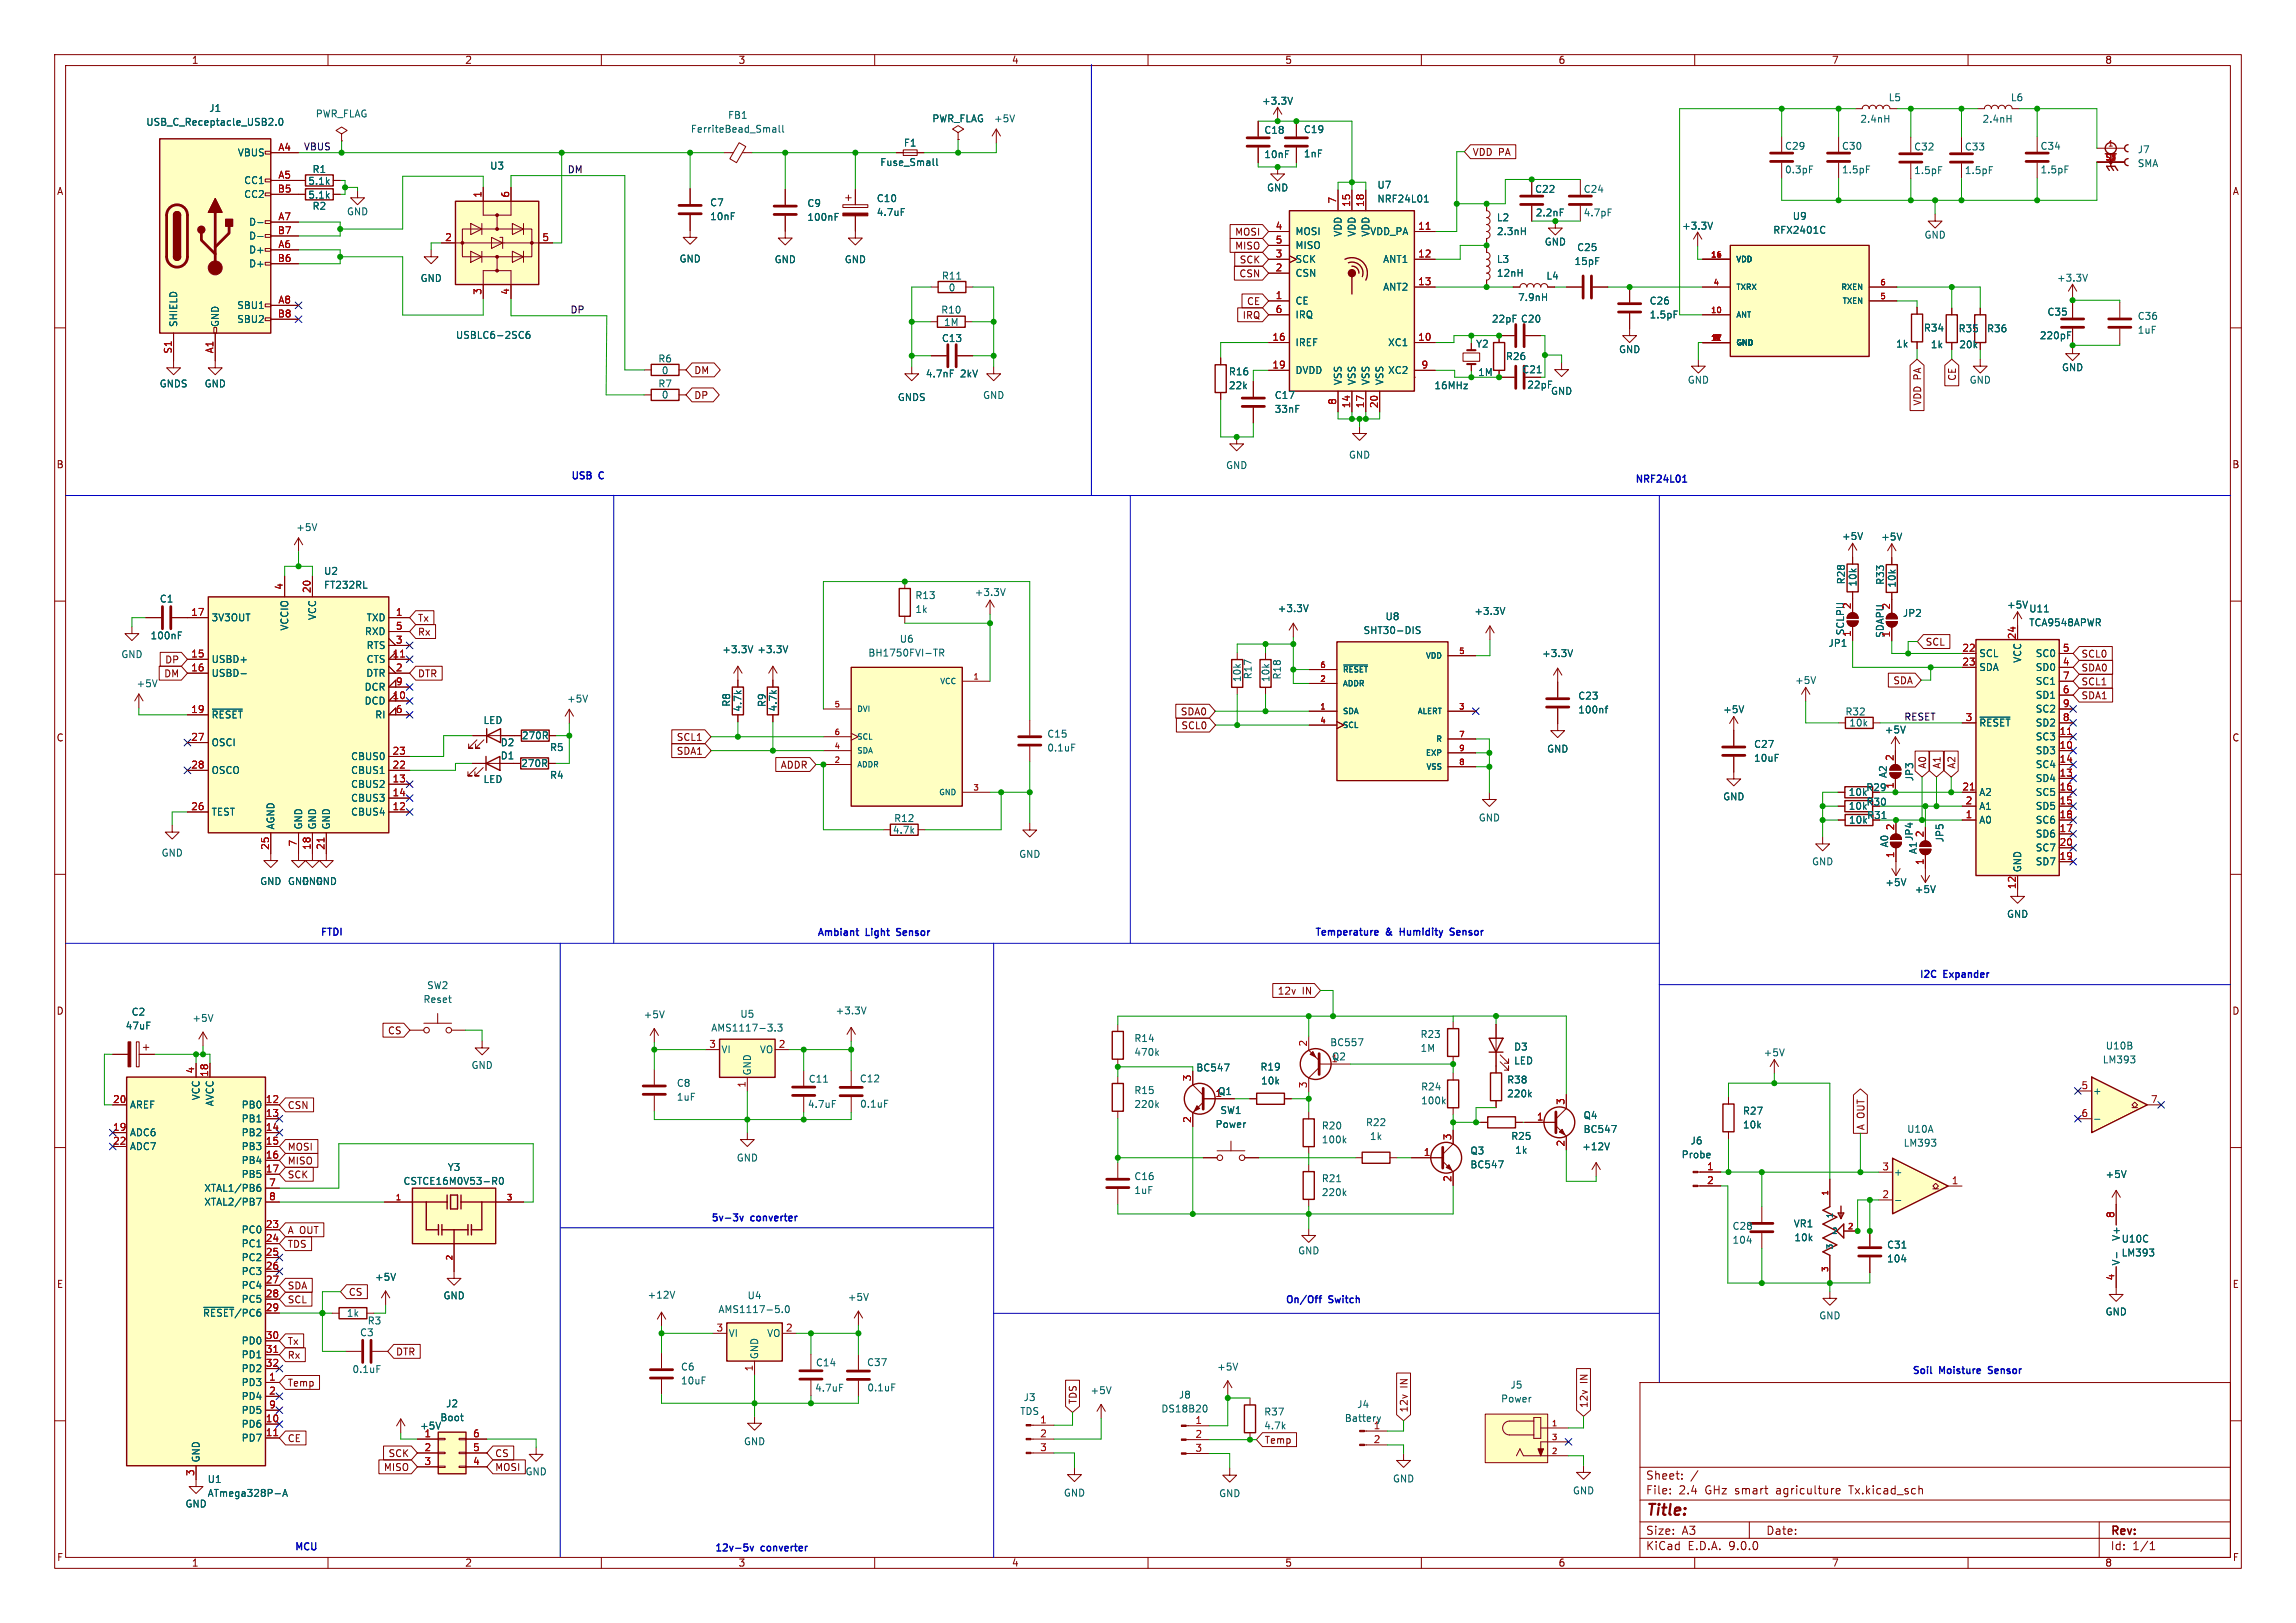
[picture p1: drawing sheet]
<svg xmlns="http://www.w3.org/2000/svg" width="420mm" height="297mm" viewBox="0 0 420 297" stroke-linecap="round" stroke-linejoin="round" font-family="sans-serif">
<defs><g id="words">
<text font-size="2.8" fill="#840000" x="301" y="277.9">Title:</text>
<g font-size="2.1" fill="#840000">
<text x="301" y="273.7">File:</text>
<text x="301" y="271">Sheet:</text>
<text x="307.1" y="273.7">2.4</text>
<text x="311.9" y="273.7">GHz smart</text>
<text x="325.2" y="273.7">agriculture</text>
<text x="338.7" y="273.7">Tx.kicad_sch</text>
<text x="301" y="281.1">Size:</text>
<text x="307.6" y="281.1">A3</text>
<text x="323" y="281.1">Date:</text>
<text x="386" y="281.3">Rev:</text>
<text x="301" y="283.9">KiCad</text>
<text x="308.7" y="283.9">E.D.A.</text>
<text x="316.3" y="283.9">9.0.0</text>
<text x="386" y="283.9">Id:</text>
<text x="390.1" y="283.9">1/1</text>
</g>
<g font-size="1.8" fill="#840000">
<text x="35" y="11.9">1</text>
<text x="85" y="11.9">2</text>
<text x="135" y="11.9">3</text>
<text x="185" y="11.9">4</text>
<text x="235" y="11.9">5</text>
<text x="285" y="11.9">6</text>
<text x="335" y="11.9">7</text>
<text x="385" y="11.9">8</text>
<text x="269.3" y="28.7">VDD PA</text>
<text x="10.3" y="35.9">A</text>
<text x="408.3" y="35.9">A</text>
<text x="225.8" y="43.3">MOSI</text>
<text x="225.8" y="45.9">MISO</text>
<text x="226.6" y="50.9">CSN</text>
<text x="226.7" y="48.4">SCK</text>
<text x="227.2" y="58.6">IRQ</text>
<text x="228" y="56">CE</text>
<text x="126.9" y="68.6">DM</text>
<text x="278.4" y="68.5">C21</text>
<text x="358" y="69.8" transform="rotate(-90 358 69.8)">CE</text>
<text x="126.9" y="73.2">DP</text>
<text x="351.6" y="74.3" transform="rotate(-90 351.6 74.3)">VDD PA</text>
<text x="10.3" y="85.9">B</text>
<text x="408.2" y="85.9">B</text>
<text x="76.4" y="114">Tx</text>
<text x="76.4" y="116.5">Rx</text>
<text x="352.2" y="118.4">SCL</text>
<text x="29.9" y="124.1">DM</text>
<text x="30.1" y="121.6">DP</text>
<text x="76.4" y="124.1">DTR</text>
<text x="346.2" y="125.4">SDA</text>
<text x="380.7" y="125.6">SCL1</text>
<text x="380.7" y="123.1">SDA0</text>
<text x="380.7" y="120.5">SCL0</text>
<text x="215.9" y="131.1">SDA0</text>
<text x="380.7" y="128.2">SDA1</text>
<text x="10.3" y="135.9">C</text>
<text x="123.7" y="135.8">SCL1</text>
<text x="216" y="133.6">SCL0</text>
<text x="408.2" y="135.9">C</text>
<text x="91.5" y="139.2">D1</text>
<text x="123.7" y="138.3">SDA1</text>
<text x="142.7" y="140.9">ADDR</text>
<text x="352.5" y="140.8" transform="rotate(-90 352.5 140.8)">A0</text>
<text x="355.2" y="140.8" transform="rotate(-90 355.2 140.8)">A1</text>
<text x="357.9" y="140.8" transform="rotate(-90 357.9 140.8)">A2</text>
<text x="341.3" y="145">R29</text>
<text x="341.3" y="147.6">R30</text>
<text x="341.4" y="150.1">R31</text>
<text x="10.3" y="185.9">D</text>
<text x="233.6" y="182.2">12v</text>
<text x="238.2" y="182.2">IN</text>
<text x="408.2" y="185.9">D</text>
<text x="70.9" y="189.5">CS</text>
<text x="52.5" y="203.1">CSN</text>
<text x="341.3" y="206.9" transform="rotate(-90 341.3 206.9)">A OUT</text>
<text x="52.5" y="215.8">SCK</text>
<text x="52.5" y="210.8">MOSI</text>
<text x="52.5" y="213.3">MISO</text>
<text x="52.5" y="226">A OUT</text>
<text x="52.5" y="228.5">TDS</text>
<text x="10.3" y="235.9">E</text>
<text x="52.5" y="236.2">SDA</text>
<text x="52.5" y="238.7">SCL</text>
<text x="63.7" y="237.3">CS</text>
<text x="408.3" y="235.9">E</text>
<text x="52.5" y="248.9">Rx</text>
<text x="52.5" y="246.3">Tx</text>
<text x="72.3" y="248.2">DTR</text>
<text x="52.5" y="253.9">Temp</text>
<text x="197.1" y="257" transform="rotate(-90 197.1 257)">TDS</text>
<text x="257.7" y="254" transform="rotate(-90 257.7 254)">IN</text>
<text x="290.6" y="257.8" transform="rotate(-90 290.6 257.8)">12v</text>
<text x="290.6" y="253.2" transform="rotate(-90 290.6 253.2)">IN</text>
<text x="257.7" y="258.6" transform="rotate(-90 257.7 258.6)">12v</text>
<text x="52.5" y="264.1">CE</text>
<text x="70.1" y="269.4">MISO</text>
<text x="71" y="266.8">SCK</text>
<text x="90.5" y="269.4">MOSI</text>
<text x="90.5" y="266.8">CS</text>
<text x="231.2" y="264.4">Temp</text>
<text x="10.3" y="285.9">F</text>
<text x="35" y="286.9">1</text>
<text x="85" y="286.9">2</text>
<text x="135" y="286.9">3</text>
<text x="185" y="286.9">4</text>
<text x="235" y="286.9">5</text>
<text x="285" y="286.9">6</text>
<text x="335" y="286.9">7</text>
<text x="385" y="286.9">8</text>
<text x="408.3" y="285.9">F</text>
</g>
<g font-size="1.8" fill="#006464">
<text x="26.7" y="23.2">USB_C_Receptacle_USB2.0</text>
<text x="38.2" y="20.7">J1</text>
<text x="57.7" y="21.7">PWR_FLAG</text>
<text x="133.1" y="21.9">FB1</text>
<text x="170.4" y="22.6">PWR_FLAG</text>
<text x="181.7" y="22.6">+5V</text>
<text x="230.8" y="19.4">+3.3V</text>
<text x="340.2" y="22.7">2.4nH</text>
<text x="345.4" y="18.7">L5</text>
<text x="362.6" y="22.7">2.4nH</text>
<text x="367.7" y="18.7">L6</text>
<text x="43.4" y="28.8">VBUS</text>
<text x="126.3" y="24.5">FerriteBead_Small</text>
<text x="165.2" y="27">F1</text>
<text x="231.2" y="24.7">C18</text>
<text x="231.2" y="29.1">10nF</text>
<text x="238.4" y="29">1nF</text>
<text x="238.4" y="24.6">C19</text>
<text x="326.4" y="27.6">C29</text>
<text x="336.8" y="27.6">C30</text>
<text x="350" y="27.7">C32</text>
<text x="359.3" y="27.7">C33</text>
<text x="373.2" y="27.6">C34</text>
<text x="390.9" y="28.2">J7</text>
<text x="44.6" y="33.9">CC1</text>
<text x="56.3" y="34">5.1k</text>
<text x="57.1" y="31.9">R1</text>
<text x="89.6" y="31.2">U3</text>
<text x="160.9" y="30.6">Fuse_Small</text>
<text x="231.7" y="35.2">GND</text>
<text x="251.9" y="34.7">U7</text>
<text x="280.7" y="35.5">C22</text>
<text x="289.6" y="35.5">C24</text>
<text x="326.4" y="31.9">0.3pF</text>
<text x="336.8" y="31.9">1.5pF</text>
<text x="350" y="32.1">1.5pF</text>
<text x="359.3" y="32.1">1.5pF</text>
<text x="373.2" y="31.9">1.5pF</text>
<text x="390.9" y="30.8">SMA</text>
<text x="44.6" y="36.4">CC2</text>
<text x="45.5" y="41.5">D-</text>
<text x="56.3" y="36.6">5.1k</text>
<text x="57.1" y="38.6">R2</text>
<text x="63.4" y="39.6">GND</text>
<text x="129.8" y="37.9">C7</text>
<text x="129.8" y="40.5">10nF</text>
<text x="147.6" y="38.1">C9</text>
<text x="147.6" y="40.6">100nF</text>
<text x="160.3" y="37.2">C10</text>
<text x="160.3" y="39.7">4.7uF</text>
<text x="251.9" y="37.3">NRF24L01</text>
<text x="273.7" y="40.7">L2</text>
<text x="280.8" y="39.8">2.2nF</text>
<text x="289.6" y="39.8">4.7pF</text>
<text x="327.8" y="40.4">U9</text>
<text x="45.5" y="44">D-</text>
<text x="45.5" y="46.6">D+</text>
<text x="236.9" y="43.2">MOSI</text>
<text x="236.9" y="45.8">MISO</text>
<text x="245.6" y="43.4" transform="rotate(-90 245.6 43.4)">VDD</text>
<text x="248.2" y="43.4" transform="rotate(-90 248.2 43.4)">VDD</text>
<text x="250.6" y="43.2">VDD_PA</text>
<text x="250.7" y="43.4" transform="rotate(-90 250.7 43.4)">VDD</text>
<text x="273.7" y="43.2">2.3nH</text>
<text x="282.5" y="45.1">GND</text>
<text x="288.4" y="46.2">C25</text>
<text x="307.6" y="42.2">+3.3V</text>
<text x="324.3" y="43">RFX2401C</text>
<text x="351.9" y="43.9">GND</text>
<text x="45.5" y="49.1">D+</text>
<text x="76.8" y="51.8">GND</text>
<text x="124.2" y="48.2">GND</text>
<text x="141.6" y="48.4">GND</text>
<text x="154.4" y="48.4">GND</text>
<text x="172.2" y="51.4">R11</text>
<text x="173.4" y="53.5">0</text>
<text x="236.9" y="48.3">SCK</text>
<text x="236.9" y="50.9">CSN</text>
<text x="252.9" y="48.3">ANT1</text>
<text x="252.9" y="53.4">ANT2</text>
<text x="273.7" y="50.9">12nH</text>
<text x="273.7" y="48.3">L3</text>
<text x="282.8" y="51.4">L4</text>
<text x="287.9" y="48.7">15pF</text>
<text x="376.2" y="51.7">+3.3V</text>
<text x="32.6" y="59.9" transform="rotate(-90 32.6 59.9)">SHIELD</text>
<text x="40.2" y="59.9" transform="rotate(-90 40.2 59.9)">GND</text>
<text x="43.3" y="56.7">SBU1</text>
<text x="43.3" y="59.3">SBU2</text>
<text x="172.1" y="57.6">R10</text>
<text x="172.6" y="59.9">1M</text>
<text x="236.9" y="55.9">CE</text>
<text x="236.9" y="58.5">IRQ</text>
<text x="272.8" y="59.2">22pF</text>
<text x="277.6" y="55.3">7.9nH</text>
<text x="278.1" y="59.2">C20</text>
<text x="301.7" y="55.9">C26</text>
<text x="301.7" y="58.5">1.5pF</text>
<text x="374.4" y="58">C35</text>
<text x="390.9" y="58.7">C36</text>
<text x="83.3" y="62.2">USBLC6-2SC6</text>
<text x="172.2" y="62.8">C13</text>
<text x="236.9" y="63.6">IREF</text>
<text x="253.8" y="63.6">XC1</text>
<text x="269.9" y="63.8">Y2</text>
<text x="296.1" y="64.8">GND</text>
<text x="346.7" y="63.8">1k</text>
<text x="351.8" y="60.9">R34</text>
<text x="353.1" y="63.9">1k</text>
<text x="358.2" y="61">R35</text>
<text x="358.3" y="63.9">20k</text>
<text x="363.4" y="61">R36</text>
<text x="373" y="62.3">220pF</text>
<text x="390.9" y="61.3">1uF</text>
<text x="29.1" y="71.1">GNDS</text>
<text x="37.3" y="71.1">GND</text>
<text x="120.3" y="71.1">R7</text>
<text x="120.3" y="66.5">R6</text>
<text x="121" y="68.7">0</text>
<text x="169.3" y="69.3">4.7nF</text>
<text x="175.7" y="69.3">2kV</text>
<text x="224.7" y="71.4">22k</text>
<text x="224.7" y="68.9">R16</text>
<text x="236.9" y="68.6">DVDD</text>
<text x="245.6" y="70.6" transform="rotate(-90 245.6 70.6)">VSS</text>
<text x="248.2" y="70.6" transform="rotate(-90 248.2 70.6)">VSS</text>
<text x="250.7" y="70.6" transform="rotate(-90 250.7 70.6)">VSS</text>
<text x="253.2" y="70.6" transform="rotate(-90 253.2 70.6)">VSS</text>
<text x="253.8" y="68.6">XC2</text>
<text x="262.3" y="71.4">16MHz</text>
<text x="270.3" y="69">1M</text>
<text x="275.4" y="66.1">R26</text>
<text x="279.3" y="71.3">22pF</text>
<text x="308.6" y="70.4">GND</text>
<text x="360.2" y="70.4">GND</text>
<text x="377.1" y="68.1">GND</text>
<text x="121" y="73.1">0</text>
<text x="164.1" y="73.6">GNDS</text>
<text x="179.7" y="73.2">GND</text>
<text x="233.1" y="73.2">C17</text>
<text x="233.1" y="75.7">33nF</text>
<text x="283.6" y="72.4">GND</text>
<text x="224.2" y="86">GND</text>
<text x="246.7" y="84.1">GND</text>
<text x="54.1" y="97.4">+5V</text>
<text x="336.8" y="99">+5V</text>
<text x="344" y="99.1">+5V</text>
<text x="59.2" y="105.4">U2</text>
<text x="59.2" y="107.9">FT232RL</text>
<text x="337.7" y="107" transform="rotate(-90 337.7 107)">R28</text>
<text x="339.8" y="107.4" transform="rotate(-90 339.8 107.4)">10k</text>
<text x="344.8" y="107.1" transform="rotate(-90 344.8 107.1)">R33</text>
<text x="347" y="107.6" transform="rotate(-90 347 107.6)">10k</text>
<text x="29.1" y="110.5">C1</text>
<text x="38.6" y="113.9">3V3OUT</text>
<text x="58" y="113.6" transform="rotate(-90 58 113.6)">VCC</text>
<text x="67" y="113.9">TXD</text>
<text x="167.3" y="109.8">R13</text>
<text x="167.3" y="112.4">1k</text>
<text x="178.2" y="109.3">+3.3V</text>
<text x="233.6" y="112.2">+3.3V</text>
<text x="253.3" y="113.7">U8</text>
<text x="269.6" y="112.7">+3.3V</text>
<text x="348" y="113.1">JP2</text>
<text x="367" y="111.6">+5V</text>
<text x="371.1" y="112.3">U11</text>
<text x="27.4" y="117.2">100nF</text>
<text x="52.9" y="115.5" transform="rotate(-90 52.9 115.5)">VCCIO</text>
<text x="66.7" y="116.4">RXD</text>
<text x="67" y="119">RTS</text>
<text x="132" y="119.7">+3.3V</text>
<text x="138.4" y="119.7">+3.3V</text>
<text x="164.5" y="117.8">U6</text>
<text x="249.3" y="116.2">SHT30-DIS</text>
<text x="334.4" y="118.6">JP1</text>
<text x="337.5" y="116.4" transform="rotate(-90 337.5 116.4)">SCLPU</text>
<text x="344.8" y="116.8" transform="rotate(-90 344.8 116.8)">SDAPU</text>
<text x="371.1" y="114.8">TCA9548APWR</text>
<text x="22.1" y="120.6">GND</text>
<text x="24.9" y="126">+5V</text>
<text x="38.6" y="121.5">USBD+</text>
<text x="38.6" y="124.1">USBD-</text>
<text x="66.9" y="124.1">DTR</text>
<text x="67" y="121.5">CTS</text>
<text x="158.7" y="120.3">BH1750FVI-TR</text>
<text x="227.2" y="124.9" transform="rotate(-90 227.2 124.9)">10k</text>
<text x="229.2" y="124.4" transform="rotate(-90 229.2 124.4)">R17</text>
<text x="232.4" y="124.9" transform="rotate(-90 232.4 124.9)">10k</text>
<text x="234.5" y="124.5" transform="rotate(-90 234.5 124.5)">R18</text>
<text x="282" y="120.4">+3.3V</text>
<text x="328.3" y="125.4">+5V</text>
<text x="361.9" y="120.4">SCL</text>
<text x="361.9" y="123">SDA</text>
<text x="369.9" y="121.4" transform="rotate(-90 369.9 121.4)">VCC</text>
<text x="372.3" y="120.4">SC0</text>
<text x="372.3" y="123">SD0</text>
<text x="372.3" y="125.5">SC1</text>
<text x="38.6" y="131.7">~{RESET}</text>
<text x="66.6" y="126.6">DCR</text>
<text x="66.6" y="129.1">DCD</text>
<text x="68.5" y="131.7">RI</text>
<text x="103.6" y="128.8">+5V</text>
<text x="133.8" y="129.4" transform="rotate(-90 133.8 129.4)">R8</text>
<text x="135.8" y="130.3" transform="rotate(-90 135.8 130.3)">4.7k</text>
<text x="140.3" y="129.5" transform="rotate(-90 140.3 129.5)">R9</text>
<text x="142.3" y="130.3" transform="rotate(-90 142.3 130.3)">4.7k</text>
<text x="288.6" y="128.2">C23</text>
<text x="288.6" y="130.8">100nf</text>
<text x="315.1" y="130.7">+5V</text>
<text x="337.5" y="131.1">R32</text>
<text x="372.3" y="128.1">SD1</text>
<text x="372.3" y="130.6">SC2</text>
<text x="38.6" y="136.8">OSCI</text>
<text x="88.3" y="132.7">LED</text>
<text x="91.5" y="136.8">D2</text>
<text x="95.4" y="135.5">270R</text>
<text x="100.5" y="137.6">R5</text>
<text x="191.5" y="135.2">C15</text>
<text x="191.5" y="137.7">0.1uF</text>
<text x="282.9" y="137.9">GND</text>
<text x="320.8" y="137.1">C27</text>
<text x="338.2" y="133.1">10k</text>
<text x="344.7" y="134.4">+5V</text>
<text x="361.9" y="133.1">~{RESET}</text>
<text x="372.3" y="133.1">SD2</text>
<text x="372.3" y="135.7">SC3</text>
<text x="38.6" y="141.8">OSCO</text>
<text x="64.1" y="139.3">CBUS0</text>
<text x="64.1" y="141.8">CBUS1</text>
<text x="88.3" y="143.5">LED</text>
<text x="95.2" y="140.6">270R</text>
<text x="100.5" y="142.7">R4</text>
<text x="320.8" y="139.6">10uF</text>
<text x="345.3" y="142.5" transform="rotate(-90 345.3 142.5)">A2</text>
<text x="350.2" y="143.1" transform="rotate(-90 350.2 143.1)">JP3</text>
<text x="372.3" y="138.2">SD3</text>
<text x="372.3" y="140.8">SC4</text>
<text x="372.3" y="143.3">SD4</text>
<text x="38.6" y="149.5">TEST</text>
<text x="64.1" y="144.4">CBUS2</text>
<text x="64.1" y="146.9">CBUS3</text>
<text x="64.1" y="149.5">CBUS4</text>
<text x="315.1" y="146.7">GND</text>
<text x="338.1" y="145.8">10k</text>
<text x="338.1" y="148.4">10k</text>
<text x="346.5" y="144.4" transform="rotate(-90 346.5 144.4)">1</text>
<text x="361.9" y="145.8">A2</text>
<text x="361.9" y="148.4">A1</text>
<text x="372.3" y="145.8">SC5</text>
<text x="372.3" y="148.4">SD5</text>
<text x="50.4" y="151.9" transform="rotate(-90 50.4 151.9)">AGND</text>
<text x="55.5" y="151.9" transform="rotate(-90 55.5 151.9)">GND</text>
<text x="58" y="151.9" transform="rotate(-90 58 151.9)">GND</text>
<text x="60.6" y="151.9" transform="rotate(-90 60.6 151.9)">GND</text>
<text x="163.2" y="152.8">4.7k</text>
<text x="163.5" y="150.6">R12</text>
<text x="270.4" y="150.5">GND</text>
<text x="338.1" y="150.9">10k</text>
<text x="345.6" y="155.2" transform="rotate(-90 345.6 155.2)">A0</text>
<text x="350.1" y="154" transform="rotate(-90 350.1 154)">JP4</text>
<text x="355.7" y="154.2" transform="rotate(-90 355.7 154.2)">JP5</text>
<text x="361.9" y="150.9">A0</text>
<text x="372.3" y="150.9">SC6</text>
<text x="372.3" y="153.5">SD6</text>
<text x="29.5" y="156.9">GND</text>
<text x="186.3" y="157.2">GND</text>
<text x="331.4" y="158.5">GND</text>
<text x="350.8" y="156.4" transform="rotate(-90 350.8 156.4)">A1</text>
<text x="369.9" y="159.7" transform="rotate(-90 369.9 159.7)">GND</text>
<text x="372.3" y="156">SC7</text>
<text x="372.3" y="158.5">SD7</text>
<text x="47.5" y="162.2">GND GND GND</text>
<text x="55.1" y="162.2">GND</text>
<text x="344.8" y="162.4">+5V</text>
<text x="350.2" y="163.6">+5V</text>
<text x="367" y="168.1">GND</text>
<text x="77.4" y="183.7">Reset</text>
<text x="78" y="181.2">SW2</text>
<text x="152.8" y="185.8">+3.3V</text>
<text x="22.9" y="188.6">47uF</text>
<text x="24" y="186.1">C2</text>
<text x="35.1" y="187.2">+5V</text>
<text x="117.6" y="186.5">+5V</text>
<text x="130" y="189">AMS1117-3.3</text>
<text x="135.3" y="186.4">U5</text>
<text x="207.4" y="190.9">R14</text>
<text x="243.2" y="191.6">BC557</text>
<text x="259.7" y="190.1">R23</text>
<text x="86.2" y="195.8">GND</text>
<text x="131.9" y="192.9">VI</text>
<text x="137.6" y="196.9" transform="rotate(-90 137.6 196.9)">GND</text>
<text x="138.9" y="192.9">VO</text>
<text x="207.4" y="193.4">470k</text>
<text x="218.7" y="196.3">BC547</text>
<text x="230.5" y="196.1">R19</text>
<text x="243.5" y="194.5">1</text>
<text x="243.6" y="194.2">Q2</text>
<text x="259.7" y="192.7">1M</text>
<text x="276.9" y="192.4">D3</text>
<text x="276.9" y="195">LED</text>
<text x="322.5" y="193.5">+5V</text>
<text x="384.5" y="194.8">LM393</text>
<text x="385.1" y="192.3">U10B</text>
<text x="23.7" y="203">AREF</text>
<text x="36.7" y="201.4" transform="rotate(-90 36.7 201.4)">VCC</text>
<text x="39.3" y="202.5" transform="rotate(-90 39.3 202.5)">AVCC</text>
<text x="44.1" y="203">PB0</text>
<text x="123.7" y="199.1">C8</text>
<text x="123.7" y="201.6">1uF</text>
<text x="147.7" y="202.9">4.7uF</text>
<text x="147.8" y="198.3">C11</text>
<text x="157.2" y="198.3">C12</text>
<text x="157.2" y="202.9">0.1uF</text>
<text x="207.4" y="200.4">R15</text>
<text x="207.4" y="202.9">220k</text>
<text x="230.6" y="198.7">10k</text>
<text x="259.9" y="199.7">R24</text>
<text x="259.9" y="202.3">100k</text>
<text x="275.6" y="198.5">R38</text>
<text x="275.6" y="201">220k</text>
<text x="382.8" y="200.5">+</text>
<text x="23.7" y="208.1">ADC6</text>
<text x="44.1" y="205.6">PB1</text>
<text x="44.1" y="208.1">PB2</text>
<text x="222.3" y="206.6">Power</text>
<text x="223.1" y="204.1">SW1</text>
<text x="241.7" y="206.9">R20</text>
<text x="241.7" y="209.4">100k</text>
<text x="249.8" y="206.3">R22</text>
<text x="250.5" y="208.8">1k</text>
<text x="276.3" y="208.8">R25</text>
<text x="289.6" y="207.5">BC547</text>
<text x="289.6" y="205">Q4</text>
<text x="309.1" y="209.6">J6</text>
<text x="318.7" y="206.7">10k</text>
<text x="318.7" y="204.2">R27</text>
<text x="348.8" y="207.5">U10A</text>
<text x="23.7" y="210.7">ADC7</text>
<text x="44.1" y="210.7">PB3</text>
<text x="44.1" y="213.2">PB4</text>
<text x="44.1" y="215.7">PB5</text>
<text x="81.8" y="214.5">Y3</text>
<text x="134.7" y="212.8">GND</text>
<text x="268.9" y="214">BC547</text>
<text x="268.9" y="211.5">Q3</text>
<text x="277.1" y="211.3">1k</text>
<text x="289.3" y="210.7">+12V</text>
<text x="307.5" y="212.2">Probe</text>
<text x="346.3" y="215.4">+</text>
<text x="348.1" y="210">LM393</text>
<text x="385.1" y="215.8">+5V</text>
<text x="37.3" y="218.3">XTAL1/PB6</text>
<text x="37.3" y="220.8">XTAL2/PB7</text>
<text x="73.7" y="217">CSTCE16M0V53-R0</text>
<text x="207.4" y="218.7">1uF</text>
<text x="207.4" y="216.2">C16</text>
<text x="241.7" y="216.5">R21</text>
<text x="241.7" y="219.1">220k</text>
<text x="44.1" y="225.9">PC0</text>
<text x="316.8" y="227.8">104</text>
<text x="316.8" y="225.2">C28</text>
<text x="328" y="224.8">VR1</text>
<text x="328.1" y="227.3">10k</text>
<text x="388" y="227.2" transform="rotate(-90 388 227.2)">V+</text>
<text x="388" y="227.6">U10C</text>
<text x="44.1" y="228.4">PC1</text>
<text x="44.1" y="231">PC2</text>
<text x="44.1" y="233.5">PC3</text>
<text x="237.4" y="229.7">GND</text>
<text x="345.1" y="231.2">104</text>
<text x="345.1" y="228.7">C31</text>
<text x="388" y="231.7" transform="rotate(-90 388 231.7)">V-</text>
<text x="388" y="230.1">LM393</text>
<text x="44.1" y="236.1">PC4</text>
<text x="44.1" y="238.6">PC5</text>
<text x="68.5" y="234.6">+5V</text>
<text x="81" y="238">GND</text>
<text x="118.4" y="237.8">+12V</text>
<text x="136.7" y="237.9">U4</text>
<text x="155" y="238.3">+5V</text>
<text x="37" y="241.1">~{RESET}/PC6</text>
<text x="63.3" y="241.2">1k</text>
<text x="65.8" y="244.7">C3</text>
<text x="67.2" y="242.6">R3</text>
<text x="131.3" y="240.5">AMS1117-5.0</text>
<text x="133.2" y="244.9">VI</text>
<text x="140.2" y="244.9">VO</text>
<text x="332.7" y="241.6">GND</text>
<text x="385.1" y="240.9">GND</text>
<text x="44.1" y="246.2">PD0</text>
<text x="44.1" y="248.8">PD1</text>
<text x="44.1" y="251.3">PD2</text>
<text x="64.4" y="251.5">0.1uF</text>
<text x="124.5" y="251">C6</text>
<text x="138.9" y="248.8" transform="rotate(-90 138.9 248.8)">GND</text>
<text x="149.2" y="250.2">C14</text>
<text x="158.5" y="250.2">C37</text>
<text x="222.5" y="251">+5V</text>
<text x="44.1" y="253.8">PD3</text>
<text x="44.1" y="256.4">PD4</text>
<text x="81.5" y="257.7">J2</text>
<text x="124.5" y="253.5">10uF</text>
<text x="149" y="254.9">4.7uF</text>
<text x="158.6" y="254.8">0.1uF</text>
<text x="187.2" y="256.6">J3</text>
<text x="199.4" y="255.3">+5V</text>
<text x="215.5" y="256.1">J8</text>
<text x="248.2" y="257.9">J4</text>
<text x="274.5" y="256.8">Power</text>
<text x="276.2" y="254.3">J5</text>
<text x="44.1" y="258.9">PD5</text>
<text x="44.1" y="261.5">PD6</text>
<text x="76.7" y="261.8">+5V</text>
<text x="80.5" y="260.3">Boot</text>
<text x="186.5" y="259.1">TDS</text>
<text x="212.3" y="258.7">DS18B20</text>
<text x="231.1" y="261.8">4.7k</text>
<text x="231.1" y="259.2">R37</text>
<text x="245.9" y="260.4">Battery</text>
<text x="251.2" y="261.6">1</text>
<text x="36.7" y="267.7" transform="rotate(-90 36.7 267.7)">GND</text>
<text x="44.1" y="264">PD7</text>
<text x="136" y="264.7">GND</text>
<text x="37.9" y="271.6">U1</text>
<text x="37.9" y="274.1">ATmega328P-A</text>
<text x="96" y="270.2">GND</text>
<text x="194.5" y="274.1">GND</text>
<text x="222.9" y="274.2">GND</text>
<text x="254.7" y="271.5">GND</text>
<text x="287.6" y="273.7">GND</text>
<text x="33.8" y="276.1">GND</text>
</g>
<g font-size="1.8" fill="#a90000">
<text x="50.8" y="27.7">A4</text>
<text x="50.7" y="35.3">B5</text>
<text x="50.8" y="32.8">A5</text>
<text x="50.8" y="40.4">A7</text>
<text x="88.1" y="36.3" transform="rotate(-90 88.1 36.3)">1</text>
<text x="93.2" y="36.3" transform="rotate(-90 93.2 36.3)">6</text>
<text x="244.5" y="37.4" transform="rotate(-90 244.5 37.4)">7</text>
<text x="247" y="38" transform="rotate(-90 247 38)">15</text>
<text x="249.6" y="38" transform="rotate(-90 249.6 38)">18</text>
<text x="50.7" y="42.9">B7</text>
<text x="50.8" y="45.5">A6</text>
<text x="81.3" y="44.2">2</text>
<text x="99.1" y="44.2">5</text>
<text x="233.3" y="42.1">4</text>
<text x="233.3" y="44.7">5</text>
<text x="233.3" y="47.2">3</text>
<text x="259.3" y="42.1">11</text>
<text x="259.3" y="47.2">12</text>
<text x="50.7" y="48">B6</text>
<text x="233.3" y="49.7">2</text>
<text x="259.3" y="52.3">13</text>
<text x="50.7" y="58.2">B8</text>
<text x="50.8" y="55.6">A8</text>
<text x="88.1" y="54" transform="rotate(-90 88.1 54)">3</text>
<text x="93.2" y="54" transform="rotate(-90 93.2 54)">4</text>
<text x="233.3" y="54.8">1</text>
<text x="233.3" y="57.4">6</text>
<text x="31.5" y="64.8" transform="rotate(-90 31.5 64.8)">S1</text>
<text x="39.1" y="64.8" transform="rotate(-90 39.1 64.8)">A1</text>
<text x="232.6" y="62.4">16</text>
<text x="259.3" y="62.4">10</text>
<text x="232.6" y="67.5">19</text>
<text x="259.9" y="67.5">9</text>
<text x="244.5" y="74.2" transform="rotate(-90 244.5 74.2)">8</text>
<text x="247" y="74.8" transform="rotate(-90 247 74.8)">14</text>
<text x="249.6" y="74.8" transform="rotate(-90 249.6 74.8)">17</text>
<text x="252.1" y="74.8" transform="rotate(-90 252.1 74.8)">20</text>
<text x="34.9" y="112.8">17</text>
<text x="51.8" y="108" transform="rotate(-90 51.8 108)">4</text>
<text x="56.9" y="108.6" transform="rotate(-90 56.9 108.6)">20</text>
<text x="72.3" y="112.8">1</text>
<text x="338.6" y="111.6" transform="rotate(-90 338.6 111.6)">2</text>
<text x="345.8" y="111.7" transform="rotate(-90 345.8 111.7)">2</text>
<text x="72.3" y="115.3">5</text>
<text x="72.3" y="117.9">3</text>
<text x="338.6" y="116.6" transform="rotate(-90 338.6 116.6)">1</text>
<text x="345.8" y="116.7" transform="rotate(-90 345.8 116.7)">1</text>
<text x="358.9" y="119.3">22</text>
<text x="368.8" y="117.1" transform="rotate(-90 368.8 117.1)">24</text>
<text x="377.2" y="119.3">5</text>
<text x="34.9" y="120.4">15</text>
<text x="34.9" y="122.9">16</text>
<text x="71.7" y="120.4">11</text>
<text x="72.3" y="122.9">2</text>
<text x="72.3" y="125.5">9</text>
<text x="358.9" y="121.9">23</text>
<text x="377.2" y="121.9">4</text>
<text x="377.2" y="124.4">7</text>
<text x="34.9" y="130.6">19</text>
<text x="71.7" y="128">10</text>
<text x="72.3" y="130.6">6</text>
<text x="377.2" y="126.9">6</text>
<text x="377.2" y="129.5">9</text>
<text x="34.9" y="135.6">27</text>
<text x="359.5" y="132">3</text>
<text x="376.6" y="134.6">11</text>
<text x="376.6" y="137.1">10</text>
<text x="377.2" y="132">8</text>
<text x="34.9" y="140.7">28</text>
<text x="71.7" y="138.2">23</text>
<text x="71.7" y="140.7">22</text>
<text x="71.7" y="143.3">13</text>
<text x="346.5" y="139.3" transform="rotate(-90 346.5 139.3)">2</text>
<text x="376.6" y="139.6">14</text>
<text x="376.6" y="142.2">13</text>
<text x="34.9" y="148.3">26</text>
<text x="71.7" y="145.8">14</text>
<text x="71.7" y="148.3">12</text>
<text x="358.9" y="144.7">21</text>
<text x="359.5" y="147.3">2</text>
<text x="359.5" y="149.8">1</text>
<text x="376.6" y="144.7">16</text>
<text x="376.6" y="147.3">15</text>
<text x="376.6" y="149.8">18</text>
<text x="49.3" y="155.6" transform="rotate(-90 49.3 155.6)">25</text>
<text x="54.4" y="155" transform="rotate(-90 54.4 155)">7</text>
<text x="56.9" y="155.6" transform="rotate(-90 56.9 155.6)">18</text>
<text x="59.4" y="155.6" transform="rotate(-90 59.4 155.6)">21</text>
<text x="346.6" y="152" transform="rotate(-90 346.6 152)">2</text>
<text x="351.9" y="153.3" transform="rotate(-90 351.9 153.3)">2</text>
<text x="376.6" y="152.3">17</text>
<text x="376.6" y="154.9">20</text>
<text x="346.6" y="157.1" transform="rotate(-90 346.6 157.1)">1</text>
<text x="351.9" y="158.4" transform="rotate(-90 351.9 158.4)">1</text>
<text x="376.6" y="157.4">19</text>
<text x="368.8" y="162.8" transform="rotate(-90 368.8 162.8)">12</text>
<text x="129.6" y="191.8">3</text>
<text x="142.3" y="191.8">2</text>
<text x="239.1" y="191.6" transform="rotate(-90 239.1 191.6)">2</text>
<text x="35.6" y="196.5" transform="rotate(-90 35.6 196.5)">4</text>
<text x="38.2" y="197.1" transform="rotate(-90 38.2 197.1)">18</text>
<text x="217.9" y="198" transform="rotate(-90 217.9 198)">3</text>
<text x="20.6" y="201.9">20</text>
<text x="48.5" y="201.9">12</text>
<text x="136.4" y="199.1" transform="rotate(-90 136.4 199.1)">1</text>
<text x="222.2" y="200.8">1Q1</text>
<text x="239.1" y="199.2" transform="rotate(-90 239.1 199.2)">3</text>
<text x="286.3" y="202.3" transform="rotate(-90 286.3 202.3)">3</text>
<text x="380.6" y="199.4">5</text>
<text x="393.3" y="201.9">7</text>
<text x="20.6" y="207">19</text>
<text x="20.6" y="209.5">22</text>
<text x="48.5" y="204.5">13</text>
<text x="48.5" y="207">14</text>
<text x="48.5" y="209.5">15</text>
<text x="217.9" y="205.6" transform="rotate(-90 217.9 205.6)">2</text>
<text x="265.6" y="208.8" transform="rotate(-90 265.6 208.8)">3</text>
<text x="281" y="205.1">1</text>
<text x="286.3" y="209.9" transform="rotate(-90 286.3 209.9)">2</text>
<text x="380.6" y="204.5">6</text>
<text x="48.5" y="212.1">16</text>
<text x="48.5" y="214.6">17</text>
<text x="260.3" y="211.6">1</text>
<text x="312.2" y="214.2">1</text>
<text x="344.2" y="214.2">3</text>
<text x="49.1" y="217.2">7</text>
<text x="49.1" y="219.7">8</text>
<text x="265.6" y="216.4" transform="rotate(-90 265.6 216.4)">2</text>
<text x="312.2" y="216.8">2</text>
<text x="344.2" y="219.3">2</text>
<text x="356.9" y="216.8">1</text>
<text x="48.5" y="224.8">23</text>
<text x="48.5" y="227.3">24</text>
<text x="386.8" y="223" transform="rotate(-90 386.8 223)">8</text>
<text x="48.5" y="229.9">25</text>
<text x="48.5" y="232.4">26</text>
<text x="48.5" y="234.9">27</text>
<text x="48.5" y="237.5">28</text>
<text x="386.8" y="234.4" transform="rotate(-90 386.8 234.4)">4</text>
<text x="48.5" y="240">29</text>
<text x="48.5" y="245.1">30</text>
<text x="131" y="243.7">3</text>
<text x="143.7" y="243.7">2</text>
<text x="48.5" y="247.6">31</text>
<text x="48.5" y="250.2">32</text>
<text x="137.8" y="251" transform="rotate(-90 137.8 251)">1</text>
<text x="49.1" y="252.7">1</text>
<text x="49.1" y="255.3">2</text>
<text x="49.1" y="257.8">9</text>
<text x="48.5" y="260.3">10</text>
<text x="48.5" y="262.9">11</text>
<text x="77.6" y="263.1">1</text>
<text x="86.4" y="263.1">6</text>
<text x="190.2" y="260.6">1</text>
<text x="190.2" y="263.1">2</text>
<text x="218.6" y="260.7">1</text>
<text x="218.6" y="263.2">2</text>
<text x="77.6" y="265.6">2</text>
<text x="77.6" y="268.2">3</text>
<text x="86.4" y="265.6">5</text>
<text x="86.4" y="268.2">4</text>
<text x="190.2" y="265.6">3</text>
<text x="218.6" y="265.7">3</text>
<text x="251.2" y="264.2">2</text>
<text x="35.6" y="270.2" transform="rotate(-90 35.6 270.2)">3</text>
</g>
<g font-size="1.8" fill="#0f0f0f">
<text x="55.5" y="27.6">VBUS</text>
<text x="103.8" y="31.8">DM</text>
<text x="104.3" y="57.4">DP</text>
<text x="348.2" y="131.9">RESET</text>
</g>
<g font-size="1.8" fill="#0000c2">
<text x="104.4" y="87.8">USB</text>
<text x="109.7" y="87.8">C</text>
<text x="299.1" y="88.4">NRF24L01</text>
<text x="58.6" y="171.3">FTDI</text>
<text x="149.5" y="171.4">Ambiant</text>
<text x="158.5" y="171.4">Light</text>
<text x="164.6" y="171.4">Sensor</text>
<text x="240.5" y="171.3">Temperature</text>
<text x="253.6" y="171.3">&amp;</text>
<text x="256.7" y="171.3">Humidity</text>
<text x="266.4" y="171.3">Sensor</text>
<text x="351.1" y="179">I2C</text>
<text x="355.6" y="179">Expander</text>
<text x="130" y="223.6">5v-3v</text>
<text x="137.5" y="223.6">converter</text>
<text x="235.1" y="238.6">On/Off</text>
<text x="243.2" y="238.6">Switch</text>
<text x="349.8" y="251.5">Soil</text>
<text x="354.9" y="251.5">Moisture</text>
<text x="364.3" y="251.5">Sensor</text>
<text x="53.8" y="283.8">MCU</text>
<text x="130.7" y="284">12v-5v</text>
<text x="139.3" y="284">converter</text>
</g>
<g font-size="1.4" fill="#a90000">
<text x="385" y="29.4">S1</text>
<text x="385.5" y="26.9">1</text>
<text x="386" y="29.4">2</text>
<text x="312.9" y="47.2">14</text>
<text x="313.7" y="47.2">6</text>
<text x="313.4" y="52.3">4</text>
<text x="343.8" y="52.3">6</text>
<text x="312.9" y="57.4">10</text>
<text x="343.8" y="54.8">5</text>
<text x="313.4" y="62.4">27</text>
<text x="313.4" y="62.4">2</text>
<text x="266.8" y="119.7">5</text>
<text x="178" y="124.4">1</text>
<text x="241.4" y="122.3">6</text>
<text x="241.4" y="124.8">2</text>
<text x="152.6" y="129.5">5</text>
<text x="241.4" y="129.9">1</text>
<text x="266.8" y="129.9">3</text>
<text x="152.6" y="134.6">6</text>
<text x="152.6" y="137.1">4</text>
<text x="241.4" y="132.4">4</text>
<text x="266.8" y="135">7</text>
<text x="266.8" y="137.5">9</text>
<text x="152.6" y="139.6">2</text>
<text x="266.8" y="140.1">8</text>
<text x="178" y="144.7">3</text>
<text x="72.3" y="219.7">1</text>
<text x="92.6" y="219.7">3</text>
<text x="334.5" y="218.9" transform="rotate(-90 334.5 218.9)">1</text>
<text x="337.9" y="225">2</text>
<text x="82.8" y="230.7" transform="rotate(-90 82.8 230.7)">2</text>
<text x="334.5" y="232.9" transform="rotate(-90 334.5 232.9)">3</text>
<text x="283.8" y="261.1">1</text>
<text x="283.8" y="263.6">3</text>
<text x="283.8" y="266.1">2</text>
</g>
<text font-size="1.4" fill="#840000" x="386" y="29.4">3</text>
<g font-size="1.4" fill="#006464">
<text x="317.5" y="48.2">VDD</text>
<text x="317.5" y="53.3">TXRX</text>
<text x="336.7" y="53.3">RXEN</text>
<text x="317.5" y="58.3">ANT</text>
<text x="336.9" y="55.8">TXEN</text>
<text x="317.5" y="63.4">GND</text>
<text x="171.8" y="125.4">VCC</text>
<text x="245.6" y="123.3">~{RESET}</text>
<text x="245.6" y="125.8">ADDR</text>
<text x="260.7" y="120.7">VDD</text>
<text x="156.7" y="130.5">DVI</text>
<text x="245.6" y="130.9">SDA</text>
<text x="259.2" y="130.9">ALERT</text>
<text x="156.7" y="135.6">SCL</text>
<text x="245.6" y="133.4">SCL</text>
<text x="262.6" y="136">R</text>
<text x="156.7" y="138.1">SDA</text>
<text x="156.7" y="140.6">ADDR</text>
<text x="260.7" y="138.5">EXP</text>
<text x="260.8" y="141">VSS</text>
<text x="171.7" y="145.7">GND</text>
<text x="335" y="226">2</text>
<text x="335.5" y="223.1" transform="rotate(-90 335.5 223.1)">1</text>
<text x="335.5" y="228.7" transform="rotate(-90 335.5 228.7)">3</text>
</g>
</g></defs>
<g fill="none" stroke="#840000" stroke-width=".18">
<path d="M10 10h400v277h-400zM12 12h396v273h-396zM60 10v2M110 10v2M160 10v2M210 10v2M260 10v2M310 10v2M360 10v2M10 60h2M408 60h2M10 110h2"/>
<path d="M408 110h2M330.3 125.8l-.8 1.3M330.3 125.8l.8 1.3M330.3 125.8v2.5M346.7 134.8l-.8 1.3M346.7 134.8l.8 1.3M346.7 134.8v2.6M10 160h2M408 160h2M88.2 190.5v1.3h-1.3l1.3 1.2 1.3-1.2h-1.3M10 210h2M408 210h2"/>
<path d="M228.7 255.8v1.3M300 253h108v32h-108zM10 260h2M228.7 262.2v1.2M300 278.5h108M300 274.5h108M300 268.5h108M305.5 273.2v.2M305.5 272.5v.1M307.7 270.5v.2M307.7 269.8v.1M310.6 269.1l-1.3 1.9"/>
<path d="M320 278.5v3M335.9 272.9l.7-.2-.1-.2-.4-.1-.2 .2v.7h.6M351.4 272.4l.3 .2v.8M384 278.5v6.5M408 260h2M60 285v2M110 285v2M160 285v2M210 285v2M260 285v2M300 281.5h108M310 285v2"/>
<path d="M360 285v2M393.3 283.6h.9M393.3 282.5l.4-.4v1.5"/>
</g>
<path d="M227.6 257.1h2.1v5.1h-2.1z" fill="none" stroke="#840000" stroke-width=".25"/>
<path d="M332.1 123.8l-.4 1.3M348.5 132.9l-.4 1.2" fill="none" stroke="#006464" stroke-width=".18"/>
<path d="M75.4 217.4h15.3v10.2h-15.3z" fill="#ffffc2"/>
<g fill="none" stroke="#840000" stroke-width=".25">
<path d="M273.2 62.7h2v5.1h-2zM164.5 107.7h2v5.1h-2zM337.5 144h5v2h-5zM75.4 217.4h15.3v10.2h-15.3zM75.4 220h6.4M78 220v5h2.2M81.8 218.7v2.5M82.4 218.7h1.3v2.5h-1.3zM84.3 220h6.4M84.3 218.7v2.5M88.1 220v5h-1.9M80.2 224.1v1.9"/>
<path d="M80.8 225h4.8M80.8 224.1v1.9M83.1 225v2.6M85.6 224.1v1.9M86.2 224.1v1.9"/>
</g>
<g fill="none" stroke="#840000" stroke-width=".18">
<path d="M361.7 19.9h1.3a.64 .64 0 0 1 .6-.6 .64 .64 0 0 1 .7 .6 .64 .64 0 0 1 .6-.6 .64 .64 0 0 1 .6 .6 .64 .64 0 0 1 .7-.6 .64 .64 0 0 1 .6 .6 .64 .64 0 0 1 .6-.6 .64 .64 0 0 1 .7 .6h1.2M349.5 25.1v2.8M349.5 29.9v2.8M358.8 25.1v2.8M358.8 29.9v2.8M267.6 64.6h3.1v1.5h-3.1zM269.1 62.8v1.3M269.1 66.6v1.3M274.2 67.8v1.2h2.8M277 61.4h-2.8v1.3M279 61.4h2.8M165.5 106.4v1.3"/>
<path d="M165.5 112.8v1.2M181.1 109.8l-.8 1.3M181.1 109.8l.8 1.3M181.1 109.8v2.6M272.5 114.6l-.7 1.2M272.5 114.6l.8 1.2M272.5 114.6v2.5M317.1 131.1l-.7 1.3M317.1 131.1l.8 1.3M317.1 131.1v2.6M336.2 145h1.3M70.4 220h5"/>
<path d="M90.7 220h5.1M83.1 227.6v5.1M121 247.6v2.8M121 252.4v2.8M224.6 252.7l-.8 1.2M224.6 252.7l.7 1.2M224.6 252.7v2.5"/>
</g>
<path d="M354.6 30.5h.6M363.9 30.5h.6M367.1 21.7h.8M367.9 21.1v1.3M281.2 68.2h.7M183.9 107.7l-.4 1.3M275.3 111.2l-.5 1.2M319 129.2l-.5 1.2M90.4 216.1l.5 .6M90.6 215.5l.3 .2-.1 .3-.2 .1M91.5 215.6l.1-.1a.68 .68 0 0 1 .5 .6 .68 .68 0 0 1-.5 .6l-.3-.5zM226.4 249.4l-.4 1.3" fill="none" stroke="#006464" stroke-width=".18"/>
<path d="M268.4 66.6h1.5M268.4 64.1h1.5" fill="none" stroke="#840000" stroke-width=".38"/>
<path d="M347.5 29.7h4.1M347.5 28.1h4.1M356.8 29.7h4M356.8 28.1h4M277.3 59.4v4M278.8 59.4v4M277.3 67v4.1M278.8 67v4.1M119 250.6h4M119 252.2h4" fill="none" stroke="#840000" stroke-width=".51"/>
<path d="M155.7 122.1h20.3v25.4h-20.3z" fill="#ffffc2"/>
<g fill="none" stroke="#840000" stroke-width=".25">
<path d="M385.9 31.2l-.6-.8h1.6l.5 .8M386.1 28.1v2.3l.5 .8M389.3 26.5a.64 .64 0 0 0-.7 .6 .64 .64 0 0 0 .7 .7M389.3 29a.64 .64 0 0 0-.7 .7 .64 .64 0 0 0 .7 .6M349.7 57.5h2v5.1h-2zM356 57.6h2v5.1h-2zM361.2 57.6h2v5.1h-2zM155.7 122.1h20.3v25.4h-20.3zM225.3 120.7h2v5.1h-2zM230.5 120.7h2v5.1h-2zM337.5 146.5h5v2h-5zM337.5 149h5.1v2.1h-5.1z"/>
<circle cx="386.1" cy="27.1" r="1.02"/>
</g>
<g fill="none" stroke="#840000" stroke-width=".18">
<path d="M233.7 30.6v1.2h1.3l-1.3 1.3-1.3-1.3h1.3M237.1 22.2v2.8M237.1 27v2.8M271.9 37.3v1.3a.63 .63 0 0 1 .7 .6 .63 .63 0 0 1-.7 .6 .64 .64 0 0 1 .7 .7 .64 .64 0 0 1-.7 .6 .64 .64 0 0 1 .7 .6 .64 .64 0 0 1-.7 .7 .64 .64 0 0 1 .7 .6 .64 .64 0 0 1-.7 .6v2.6a.63 .63 0 0 1 .7 .6 .63 .63 0 0 1-.7 .6M280.2 32.8v2.8M280.2 37.7v2.8M289.1 32.8v2.8M289.1 37.7v2.8M354 39.2v1.3h1.2l-1.2 1.2-1.3-1.2h1.3M372.6 25v2.8M372.6 29.8v2.8M383.6 27.1h5"/>
<path d="M383.6 29.7h5M143.6 42.3v1.3h1.3l-1.3 1.2-1.2-1.2h1.2M271.9 47.4a.63 .63 0 0 1 .7 .7 .63 .63 0 0 1-.7 .6 .64 .64 0 0 1 .7 .6 .64 .64 0 0 1-.7 .7 .64 .64 0 0 1 .7 .6 .64 .64 0 0 1-.7 .7v1.2M276.8 52.5h1.2a.64 .64 0 0 1 .7-.6 .64 .64 0 0 1 .6 .6 .64 .64 0 0 1 .6-.6 .64 .64 0 0 1 .7 .6 .64 .64 0 0 1 .6-.6 .64 .64 0 0 1 .6 .6 .64 .64 0 0 1 .7-.6 .64 .64 0 0 1 .6 .6h1.3M284.5 40.5v1.2h1.3l-1.3 1.3-1.3-1.3h1.3M286.5 52.5h2.8M291.4 52.5h2.8M350.7 56.2v1.3M357 56.3v1.3M362.2 56.3v1.3M379.1 52l-.7 1.3M379.1 52l.8 1.3"/>
<path d="M379.1 52v2.6M379.1 55.3v2.8M387.8 55.3v2.8M166.8 67.1v1.3h1.2l-1.2 1.3-1.3-1.3h1.3M350.7 62.6v1.2M357 62.7v1.3M362.2 65.7v1.3h1.3l-1.3 1.3-1.2-1.3h1.2M362.2 62.7v1.3M379.1 63.4v1.3h1.3l-1.3 1.3-1.2-1.3h1.2M379.1 60.1v2.8M387.8 60.1v2.8M24.1 114.7v1.3h1.3l-1.3 1.2-1.2-1.2h1.2"/>
<path d="M26.7 113h2.8M31.5 113h2.8M226.3 119.4v1.3M231.5 119.4v1.3M236.6 114l-.8 1.3M236.6 114l.7 1.3M236.6 114v2.6M25.4 127l-.8 1.3M25.4 127l.8 1.3M25.4 127v2.5M150.6 129.7h5.1M150.6 134.8h5.1"/>
<path d="M150.6 137.4h5.1M150.6 139.9h5.1M155.7 134.2l1.3 .6-1.3 .7M176 124.7h5.1M226.3 125.8v1.3M231.5 125.8v1.3M31.5 151v1.3h1.3l-1.3 1.2-1.3-1.2h1.3M49.5 156.2v1.3h1.3l-1.3 1.3-1.2-1.3h1.2M54.6 156.2v1.3h1.3l-1.3 1.3-1.3-1.3h1.3M57.1 156.2v1.3h1.3l-1.3 1.3-1.2-1.3h1.2M59.7 156.2v1.3h1.3l-1.3 1.3-1.3-1.3h1.3M176 145h5.1"/>
<path d="M336.2 147.5h1.3M336.2 150.1h1.3M147 195.9v2.8M155.7 188v2.6M155.7 195.9v2.8M155.7 188l-.8 1.3M155.7 188l.8 1.3M136.7 207.3v1.2h1.3l-1.3 1.3-1.3-1.3h1.3M147 200.7v2.8M155.7 200.8v2.8M157 239.9v2.6M157 239.9l-.7 1.3"/>
<path d="M157 239.9l.8 1.3M121 240.1l-.8 1.3M121 240.1l.8 1.3M121 240.1v2.6M148.3 247.8v2.8M148.3 252.6v2.8M157 247.9v2.7M157 252.7v2.8M224.9 268.7v1.3h1.3l-1.3 1.2-1.2-1.2h1.2M249.6 261.9h4.2M249.6 264.4h4.2"/>
</g>
<g fill="none" stroke="#006464" stroke-width=".18">
<path d="M285.4 38.2h.6M294.2 38.2h.6M377.7 30.4h.6M278.3 42.3h.7M279 41.7v1.2M282.2 54.3h.7M282.9 53.7v1.3M381.8 50.2l-.4 1.3M378.2 61.3h.4M378.2 60.7h.6M32.6 116.2h.5M32.6 115.6h.6"/>
<path d="M170.8 118.8h.7M171.9 119.5l.6-.1 .1-.2v-.3l-.7-.1v1.3M172.2 119.5l.4 .6M239.3 110.7l-.4 1.2M28.7 124.4l-.4 1.3M344.3 149.8h.7M150.7 198h.7M158.4 184.3l-.4 1.2M152.3 201.4h.6M161.8 201.3h.6M123.4 236.3l-.4 1.3M158.8 236.7l-.4 1.3"/>
<path d="M153.6 253.3h.6M163.1 253.3h.6M251.9 259.3l.3 .8 .3-.8"/>
</g>
<g fill="none" stroke="#840000" stroke-width=".51">
<path d="M235.1 26.7h4.1M235.1 25.2h4.1M278.2 37.4h4M278.2 35.9h4M287 37.4h4.1M287 35.9h4.1M370.6 29.5h4.1M370.6 28h4.1M289.6 50.5v4.1M291.1 50.5v4.1M377.1 59.9h4.1M377.1 58.4h4.1"/>
<path d="M385.7 59.9h4.1M385.7 58.4h4.1M29.7 111v4.1M31.2 111v4.1M145 198.9h4M153.7 199h4M145 200.5h4M153.7 200.5h4M146.3 250.9h4.1M146.3 252.4h4.1M155 250.9h4.1M155 252.4h4.1"/>
</g>
<g fill="#840000" stroke="#840000" stroke-width=".18">
<path d="M248.7 261.7h.9v.3h-.9z"/>
<path d="M248.7 264.3h.9v.2h-.9z"/>
</g>
<path d="M235.9 38.6h22.8v33h-22.8z" fill="#ffffc2"/>
<path d="M55.9 34.5h5.1v2.1h-5.1zM55.9 32h5.1v2h-5.1zM235.9 38.6h22.8v33h-22.8zM171.5 57.9h5.1v2h-5.1zM171.6 51.5h5.1v2h-5.1zM246 47.4a2.84 2.84 0 0 1 3.3 .6 2.84 2.84 0 0 1 .5 3.3M246.7 48.1a1.98 1.98 0 0 1 2 .4 1.98 1.98 0 0 1 .5 2.1M247.3 48.7a1.23 1.23 0 0 1 1.3 1.3M247.3 50.6v3.2M337.6 131.3h5v2h-5z" fill="none" stroke="#840000" stroke-width=".25"/>
<circle cx="247.3" cy="50" r=".63" fill="#840000" stroke="#840000" stroke-width=".25"/>
<g fill="none" stroke="#840000" stroke-width=".18">
<path d="M233.7 19.6l-.8 1.3M233.7 19.6l.8 1.3M233.7 19.6v2.6M54.6 35.6h1.3M54.6 33h1.3M61 35.6h1.2M61 33h1.2M62.5 24.5l1-.6-1-.7-1 .7 1 .6v1.3M62.5 25.8h.1M143.6 34.7v2.8M143.6 39.5v2.8M182.2 23.6l-.7 1.3"/>
<path d="M182.2 23.6l.8 1.3M182.2 23.6v2.6M230.1 22.2v2.8M230.1 27v2.8M244.8 34.7v3.9M247.3 34.7v3.9M249.8 34.7v3.9M170.2 58.9h1.3M170.3 52.5h1.3M176.6 58.9h1.2M176.7 52.5h1.3M232.1 42.4h3.8"/>
<path d="M232.1 44.9h3.8M232.1 47.4h3.8M232.1 50h3.8M232.1 55.1h3.8M232.1 57.6h3.8M235.9 46.8l1.2 .6-1.2 .7M258.7 42.4h3.8M258.7 47.4h3.8M258.7 52.5h3.8M226.2 80v1.2h1.3l-1.3 1.3-1.3-1.3h1.3M229.3 69.8v2.8M229.3 74.6v2.8"/>
<path d="M232.1 62.7h3.8M232.1 67.8h3.8M244.8 71.6v3.8M247.3 71.6v3.8M249.8 71.6v3.8M252.4 71.6v3.8M258.7 69h.1M258.7 62.7h3.8M258.7 67.8h3.8M54.6 98.4l-.8 1.3M54.6 98.4l.8 1.3M54.6 98.4v2.6"/>
<path d="M336.3 132.3h1.3M342.6 132.3h1.3M317.1 141.3v1.2h1.3l-1.3 1.3-1.2-1.3h1.2M201.4 257l-.7 1.3M201.4 257l.8 1.3M201.4 257v2.5M217 260.9h4.2M217 263.4h4.2M217 266h4.2"/>
</g>
<path d="M260.9 41.9h.7" fill="none" stroke="#a90000" stroke-width=".18"/>
<path d="M236.4 17.8l-.4 1.3M152.8 39.7h.4M152.8 39.1h.6M185.6 21l-.4 1.3M260.6 37h.7M260.7 36l.2-.3v1.3M175 51.1h.7M57.9 95.8l-.4 1.3M203.2 253.8l-.4 1.2M220.4 257.1a.68 .68 0 0 1 .4 .7 .68 .68 0 0 1-.4 .6" fill="none" stroke="#006464" stroke-width=".18"/>
<path d="M141.6 37.7h4.1M141.6 39.2h4.1M228.1 26.7h4.1M228.1 25.2h4.1M227.2 72.8h4.1M227.2 74.4h4.1" fill="none" stroke="#840000" stroke-width=".51"/>
<g fill="#840000" stroke="#840000" stroke-width=".18">
<path d="M216.1 260.8h.9v.2h-.9z"/>
<path d="M216.1 263.3h.9v.3h-.9z"/>
<path d="M216.1 265.9h.9v.2h-.9z"/>
</g>
<path d="M29.2 25.4h20.3v35.6h-20.3z" fill="#ffffc2"/>
<g fill="none" stroke="#840000" stroke-width=".18">
<path d="M48.5 27.7h1v.5h-1zM48.5 32.8h1v.5h-1zM48.5 35.3h1v.5h-1zM49.5 27.9h5.1M49.5 33h5.1M49.5 35.6h5.1M175.3 24.3l1-.7-1-.6-1.1 .6 1.1 .7v1.2M175.3 25.5h.1M325.9 25v2.8M325.9 29.8v2.8M39.1 59.9h.5v1.1h-.5zM48.5 40.4h1v.5h-1z"/>
<path d="M48.5 42.9h1v.5h-1zM48.5 45.5h1v.5h-1zM48.5 48h1v.5h-1zM48.5 55.6h1v.5h-1zM48.5 58.2h1v.5h-1zM49.5 40.6h5.1M49.5 43.2h5.1M49.5 45.7h5.1M49.5 48.3h5.1M49.5 55.9h5.1M49.5 58.4h5.1M31.7 61v6.3h1.3l-1.3 1.3-1.2-1.3h1.2"/>
<path d="M39.4 61v6.3h1.2l-1.2 1.3-1.3-1.3h1.3M223.3 65.5v1.3M223.3 71.8v1.3M346.7 137.4v2.5M272.4 145v1.3h1.3l-1.3 1.3-1.2-1.3h1.2M345.7 141.4h2a1.02 1.02 0 0 1-1 1 1.02 1.02 0 0 1-1-1zM346 140.2a1.02 1.02 0 0 1 1.1-.2 1.02 1.02 0 0 1 .6 .9h-2zM346.7 142.4v2.6"/>
</g>
<path d="M29.2 25.4h20.3v35.6h-20.3zM31.7 39.4a.64 .64 0 0 1 .7-.7 .64 .64 0 0 1 .6 .7M31.7 47a.64 .64 0 0 0 .7 .6 .64 .64 0 0 0 .6-.6M222.3 66.8h2v5h-2z" fill="none" stroke="#840000" stroke-width=".25"/>
<path d="M31 38a1.9 1.9 0 0 1 2.1-.4 1.9 1.9 0 0 1 1.2 1.8v7.6a1.91 1.91 0 0 1-1.9 1.9 1.91 1.91 0 0 1-1.9-1.9v-7.8l.2-.6zM39.4 38.9v10.1M323.9 29.5h4M323.9 28h4M36.8 42.7v1.2l2.6 2.6M41.9 41.4v1.3l-2.5 2.5" fill="none" stroke="#840000" stroke-width=".51"/>
<g fill="#840000" stroke="#840000" stroke-width=".25">
<path d="M31.7 39.4h1.3v7.6h-1.3z"/>
<path d="M31.9 38.9a.64 .64 0 0 1 .7-.1 .64 .64 0 0 1 .4 .6h-1.3z"/>
<path d="M31.7 47h1.3a.64 .64 0 0 1-.6 .6 .64 .64 0 0 1-.7-.6z"/>
<path d="M39.4 36.3l1.2 2.6h-2.5z"/>
<path d="M41.3 40.1h1.2v1.3h-1.2z"/>
<circle cx="36.8" cy="42" r=".63"/>
</g>
<g fill="#840000" stroke="#840000" stroke-width=".18">
<path d="M345.7 141.4h2a1.02 1.02 0 0 1-1 1 1.02 1.02 0 0 1-1-1z"/>
<path d="M346 140.2a1.02 1.02 0 0 1 1.1-.2 1.02 1.02 0 0 1 .6 .9h-2z"/>
<circle cx="39.4" cy="49" r="1.27"/>
</g>
<path d="M50.5 22.8v.1M51.2 21.7h.1a.68 .68 0 0 1 .5 .6 .68 .68 0 0 1-.5 .6 .84 .84 0 0 1-.1-1.2zM331 30.4h.6M47.1 40.7h1M47.1 43.3h1" fill="none" stroke="#006464" stroke-width=".18"/>
<path d="M244.6 117.4h20.3v25.4h-20.3z" fill="#ffffc2"/>
<path d="M244.6 117.4h20.3v25.4h-20.3z" fill="none" stroke="#840000" stroke-width=".25"/>
<path d="M164 27.9h5M165.2 27.4h2.6v1h-2.6zM264.9 120h5.1M239.5 122.5h5.1M239.5 125.1h5.1M239.5 130.1h5.1M239.5 132.7h5.1M244.6 132.1l1.2 .6-1.2 .6M264.9 130.1h5.1M264.9 135.2h5.1M264.9 137.8h5.1M264.9 140.3h5.1" fill="none" stroke="#840000" stroke-width=".18"/>
<path d="M170.7 30.1l.2 .2M171.4 29v1.1l.1 .2M259.8 114.7h-.5l-.2 .1v.4l.5 .2 .2 .3-.3 .2h-.5M245.8 121.7h4.4" fill="none" stroke="#006464" stroke-width=".18"/>
<path d="M316.5 44.9h25.4v20.3h-25.4z" fill="#ffffc2"/>
<path d="M316.5 44.9h25.4v20.3h-25.4z" fill="none" stroke="#840000" stroke-width=".25"/>
<path d="M78.9 45.7v1.3h1.2l-1.2 1.3-1.3-1.3h1.3M311.4 52.5h5.1M311.4 47.4h5.1M311.4 57.6h5.1M341.9 52.5h5.1M341.9 55.1h5.1M311.4 62.7h5.1" fill="none" stroke="#840000" stroke-width=".18"/>
<path d="M333.6 41.4l.2 .1M333.8 42.6l-.2 .1" fill="none" stroke="#006464" stroke-width=".18"/>
<path d="M38.1 109.2h33v43.2h-33z" fill="#ffffc2"/>
<path d="M38.1 109.2h33v43.2h-33zM337.9 103.2h2v5.1h-2z" fill="none" stroke="#840000" stroke-width=".25"/>
<g fill="none" stroke="#840000" stroke-width=".18">
<path d="M339.4 19.9h1.2a.64 .64 0 0 1 .7-.6 .64 .64 0 0 1 .6 .6 .64 .64 0 0 1 .6-.6 .64 .64 0 0 1 .7 .6 .64 .64 0 0 1 .6-.6 .64 .64 0 0 1 .6 .6 .64 .64 0 0 1 .7-.6 .64 .64 0 0 1 .6 .6h1.3M154.2 37.5h4.5v.5h-4.5zM154.7 36.2h1M155.2 35.7v1M156.5 39.5v4.1h1.2l-1.2 1.2-1.3-1.2h1.3M156.5 34.7v2.8M336.3 25v2.8M336.3 29.8v2.8M298.1 57.4v4h1.3l-1.3 1.3-1.3-1.3h1.3M298.1 52.5v2.8M170.3 65.1h2.8M175.2 65.1h2.8"/>
<path d="M181.8 67.1v1.3h1.2l-1.2 1.3-1.3-1.3h1.3M310.7 65.7v1.3h1.2l-1.2 1.3-1.3-1.3h1.3M34.3 113h3.8M52.1 105.4v3.8M57.1 105.4v3.8M71.1 113h3.8M71.1 115.6h3.8M71.1 118.1h3.8M71.1 116.8l1.3 1.3M338.9 102v1.2M338.9 108.3v1.3M34.3 120.7h3.8"/>
<path d="M34.3 123.2h3.8M34.3 130.8h3.8M34.3 135.9h3.8M71.1 123.2h3.8M71.1 121.9l1.3 1.3M71.1 138.4h3.8M72.4 120.7v-1.3l-1.3 1.3h3.8M72.4 125.7v-1.2l-1.3 1.2h3.8M72.4 128.3v-1.3l-1.3 1.3h3.8M72.4 130.8v-1.3l-1.3 1.3h3.8M34.3 141h3.8M34.3 148.6h3.8"/>
<path d="M49.5 152.4v3.8M54.6 152.4v3.8M57.1 152.4v3.8M59.7 152.4v3.8M71.1 141h3.8M71.1 148.6h3.8M71.1 143.5h3.8M71.1 146.1h3.8M188.6 260.8h4.2M188.6 263.3h4.2M188.6 265.9h4.2M196.5 268.6v1.2h1.3l-1.3 1.3-1.2-1.3h1.2"/>
</g>
<path d="M164.9 38.2h.6M341.4 30.4h.6M344.8 21.7h.7M345.5 21.1v1.3M306.2 56.9h.6M173.8 67.7h.6M66.5 107.6h.6M38.8 129.8h5.5M44.1 123.3h1" fill="none" stroke="#006464" stroke-width=".18"/>
<path d="M73.3 120.2h.7M59.3 153.3v.8" fill="none" stroke="#a90000" stroke-width=".18"/>
<g fill="#840000" stroke="#840000" stroke-width=".18">
<path d="M187.7 260.7h.9v.2h-.9z"/>
<path d="M187.7 263.2h.9v.3h-.9z"/>
<path d="M187.7 265.8h.9v.2h-.9z"/>
<path d="M154.2 39h4.5v.5h-4.5z"/>
</g>
<path d="M334.3 29.5h4.1M334.3 28h4.1M296.1 57.1h4M296.1 55.6h4M173.4 63.1v4M174.9 63.1v4" fill="none" stroke="#840000" stroke-width=".51"/>
<path d="M83.3 36.8h15.3v15.3h-15.3z" fill="#ffffc2"/>
<path d="M83.3 36.8h15.3v15.3h-15.3z" fill="none" stroke="#840000" stroke-width=".25"/>
<g fill="none" stroke="#840000" stroke-width=".18">
<path d="M88.4 34.3v5.1h2.5M93.5 34.3v5.1h-2.6v2.5M80.8 44.5h20.3M84.6 41.9h12.7v5.1h-12.7zM86.1 40.9l2 1-2 1zM86.1 46l2 1-2 1zM88.1 40.9v2M88.1 46v2M89.9 43.4l2 1.1-2 1zM90.9 47v2.5h2.6v5.1M90.9 49.5h-2.5v5.1M91.4 43.4h.5v2.1"/>
<path d="M93.7 40.9l2.1 1-2.1 1zM93.7 46l2.1 1-2.1 1zM95.8 40.9v2M95.8 46v2"/>
</g>
<g fill="#840000" stroke="#840000" stroke-width=".18">
<circle cx="90.9" cy="39.4" r=".25"/>
<circle cx="90.9" cy="41.9" r=".25"/>
<circle cx="97.3" cy="44.4" r=".25"/>
<circle cx="84.6" cy="44.4" r=".25"/>
<circle cx="90.9" cy="47" r=".25"/>
<circle cx="90.9" cy="49.5" r=".25"/>
</g>
<path d="M96.8 60.7h-.3a.86 .86 0 0 0 0 1.2l.4-.1v-.4l-.2-.3-.4 .1-.1 .2" fill="none" stroke="#006464" stroke-width=".18"/>
<path d="M271.7 258.8h11.4v8.9h-11.4z" fill="#ffffc2"/>
<g fill="none" stroke="#840000" stroke-width=".18">
<path d="M126.2 39.4v4h1.3l-1.3 1.3-1.2-1.3h1.2M126.2 34.5v2.8M132.5 27.9h1.6M135.2 26.1l1.2 .7-1.7 3-1.2-.7zM135.8 27.9h1.7M310.5 42.5l-.7 1.3M310.5 42.5l.8 1.3M310.5 42.5v2.5M117.9 72.3h1.2M117.9 67.7h1.2M124.2 72.3h1.3M124.2 67.7h1.3"/>
<path d="M248.7 78.1v1.2h1.3l-1.3 1.3-1.3-1.3h1.3M285.6 66.4v1.2h1.3l-1.3 1.3-1.2-1.3h1.2M337.9 113.6h2a1.02 1.02 0 0 1-1 1.1 1.02 1.02 0 0 1-1-1.1zM338.2 112.4a1.02 1.02 0 0 1 1.1-.2 1.02 1.02 0 0 1 .6 .9h-2zM338.9 109.6v2.5M338.9 114.7v2.5M345 113.7h2.1a1.02 1.02 0 0 1-1.1 1.1 1.02 1.02 0 0 1-1-1.1zM345.3 112.5a1.02 1.02 0 0 1 1.1-.2 1.02 1.02 0 0 1 .7 .9h-2.1zM346 109.7v2.5M346 114.8v2.5M135 121.9l-.8 1.3M135 121.9l.7 1.3"/>
<path d="M135 121.9v2.6M141.4 121.9l-.8 1.3M141.4 121.9l.7 1.3M141.4 121.9v3.8M141.4 130.8v1.3M188.4 131.8v2.8M188.4 136.6v2.8M161.6 151.8h1.3M167.9 151.8h1.3M188.4 150.6v1.3h1.2l-1.2 1.3-1.3-1.3h1.3M271.7 258.8h11.4v8.9h-11.4zM280.6 259.4h1.2v3.8h-1.2z"/>
<path d="M256.7 266v1.3h1.3l-1.3 1.2-1.2-1.2h1.2M276.1 260.1a1.27 1.27 0 0 0-1.2 1.2 1.27 1.27 0 0 0 1.2 1.3h4.5M276.1 260h4.5M277.4 266.4l.6-1.3 .7 1.3h8.2M281.8 261.3h5.1M286.9 263.9h-5.1v2.5M289.7 268.2v1.2h1.2l-1.2 1.3-1.3-1.3h1.3"/>
</g>
<g fill="#840000" stroke="#840000" stroke-width=".18">
<path d="M281.3 265.1h1l-.5 1.3z"/>
<path d="M345 113.7h2.1a1.02 1.02 0 0 1-1.1 1.1 1.02 1.02 0 0 1-1-1.1z"/>
<path d="M345.3 112.5a1.02 1.02 0 0 1 1.1-.2 1.02 1.02 0 0 1 .7 .9h-2.1z"/>
<path d="M337.9 113.6h2a1.02 1.02 0 0 1-1 1.1 1.02 1.02 0 0 1-1-1.1z"/>
<path d="M338.2 112.4a1.02 1.02 0 0 1 1.1-.2 1.02 1.02 0 0 1 .6 .9h-2z"/>
</g>
<path d="M119.1 71.2h5.1v2.1h-5.1zM119.1 66.7h5.1v2h-5.1zM140.4 125.7h2v5.1h-2zM162.9 150.8h5v2.1h-5z" fill="none" stroke="#840000" stroke-width=".25"/>
<path d="M141.4 23.4h.5v.8M141.4 24.1h.5M141.9 23.7l-.5 .1M142.5 22.9v1.1l.2 .2M143.2 22.9v1.1l.2 .2M313.3 40.7l-.5 1.2M137.7 118.2l-.4 1.3M144.1 118.2l-.4 1.3M196.1 136.2h.6" fill="none" stroke="#006464" stroke-width=".18"/>
<path d="M124.2 37.6h4.1M124.2 39.1h4.1M186.3 134.8h4.1M186.3 136.3h4.1" fill="none" stroke="#840000" stroke-width=".51"/>
<path d="M361.4 117h15.3v43.2h-15.3z" fill="#ffffc2"/>
<g fill="none" stroke="#840000" stroke-width=".25">
<path d="M345 103.3h2.1v5.1h-2.1zM361.4 117h15.3v43.2h-15.3zM88.9 139.7l2.5-1.3v2.6zM88.9 138.4v2.6M89 134.6l2.6-1.2v2.5zM89 133.4v2.5M95.2 138.7h5.1v2h-5.1zM95.4 133.6h5.1v2h-5.1zM134 125.7h2v5.1h-2zM203.5 198.3h2v5.1h-2zM203.5 188.7h2v5.1h-2zM264.8 188.2h2v5.1h-2z"/>
<path d="M264.8 197.6h2v5.1h-2zM272.4 190h2.5l-1.2 2.5zM272.4 192.5h2.5M272.6 196.3h2.1v5.1h-2.1zM229.9 200.1h5v2h-5zM238.4 204.7h2v5.1h-2zM238.4 214.4h2v5.1h-2zM249.2 210.8h5.1v2.1h-5.1zM272.1 204.4h5.1v2h-5.1zM315.2 202h2v5.1h-2zM334.7 220.8l-1.2 .7 2.5 1.2-2.5 1.3 2.5 1.3M336 225.3l-2.5 1.2 2.5 1.3-2.5 1.3 1.2 .6"/>
<path d="M336.2 222h1.1l-.5 1zM336.8 220.7v2.3M337.3 224v2.5l-1.3-1.2z"/>
<circle cx="240.7" cy="194.7" r="2.82"/>
<circle cx="219.5" cy="201.1" r="2.82"/>
<circle cx="264.5" cy="211.9" r="2.82"/>
<circle cx="285.2" cy="205.4" r="2.82"/>
</g>
<g fill="none" stroke="#840000" stroke-width=".18">
<path d="M338.9 99.4l-.8 1.3M338.9 99.4l.7 1.3M338.9 99.4v2.6M346 99.5l-.7 1.3M346 99.5l.8 1.3M346 99.5v3.8M346 108.4v1.3M358.9 119.6h2.5M369.1 112v5M369.1 112l-.8 1.2M369.1 112l.7 1.2M376.7 119.6h2.5"/>
<path d="M86.4 139.7h5M86.5 134.6h8.9M87.2 135.4l-1.5 1.5h.8h-.8v-.8M88.5 135.4l-1.5 1.5h.8h-.8v-.8M94 139.7h1.2M100.3 139.7h1.3M100.5 134.6h1.2M104.1 129.8l-.7 1.3M104.1 129.8l.8 1.3M104.1 129.8v2.5M135 124.5v1.2M135 130.8v1.3"/>
<path d="M284.9 129.6v4.1h1.3l-1.3 1.3-1.2-1.3h1.2M284.9 122.3l-.7 1.2M284.9 122.3l.8 1.2M284.9 122.3v5.3M317.1 133.7v2.7M317.1 138.5v2.8M358.9 122.1h2.5M358.9 132.3h2.5M376.7 122.1h2.5M376.7 132.3h2.5M376.7 124.7h2.5M376.7 127.2h2.5"/>
<path d="M376.7 129.7h2.5M376.7 134.8h2.5M376.7 137.4h2.5M376.7 139.9h2.5M87.1 140.5l-1.5 1.5h.8h-.8v-.8M88.4 140.5l-1.5 1.5h.7h-.7v-.8M333.4 153.2v1.2h1.3l-1.3 1.3-1.3-1.3h1.3M358.9 145h2.5M358.9 147.5h2.5M358.9 150.1h2.5M376.7 145h2.5M376.7 147.5h2.5"/>
<path d="M376.7 150.1h2.5M376.7 142.4h2.5M376.7 152.6h2.5M376.7 155.1h2.5M376.7 157.7h2.5M369.1 160.2v3.8h1.2l-1.2 1.3-1.3-1.3h1.3M204.5 187.5v1.2M204.5 193.8v1.3M204.5 197v1.3M218.2 196v2.5l1.9 1.9M239.4 189.6v2.6l1.9 1.9M241.3 195.4l-1.9 1.9v2.5"/>
<path d="M241.3 194.7h5.7M265.8 187v1.2M265.8 193.3v1.3M265.8 196.4v1.2M273.7 187.5v8.8M274.4 194.3l1.5 1.5v-.7v.7h-.7M274.4 193l1.5 1.6v-.8v.8h-.7M324.6 193.9l-.8 1.3M324.6 193.9l.7 1.3M324.6 193.9v2.5M204.5 203.4v1.2M204.5 212.8v2.7"/>
<path d="M204.5 217.6v2.8M220.1 201.7l-1.9 1.9v2.5M220.1 211.9h2.5M220.1 201.1h5.7M222.6 210.6h5.1M225.2 208.8v1.8M227.7 211.9h2.6M228.6 201.1h1.3M234.9 201.1h1.3M239.4 203.5v1.2M239.4 209.8v1.3M239.4 213.1v1.3"/>
<path d="M239.4 219.5v1.3M247.9 211.9h1.3M254.3 211.9h1.2M258.2 211.9h5.7M263.9 212.5l1.9 1.9v2.5M265.8 206.8v2.5l-1.9 1.9M265.8 202.7v1.3M270.9 205.4h1.2M273.7 201.4v1.3M277.2 205.4h1.3M278.9 205.4h5.7M284.6 206l1.9 1.9v2.6"/>
<path d="M286.5 200.3v2.5l-1.9 1.9M292 212.8l-.8 1.2M292 212.8l.7 1.2M292 212.8v2.5M310.6 214.5h4.2M310.6 217h4.2M316.2 200.8v1.2M316.2 207.1v1.3M334.7 215.7v5.1M387.1 217.8l-.8 1.3M387.1 217.8l.8 1.3M387.1 217.8v2.6"/>
<path d="M239.4 224.8v1.3h1.3l-1.3 1.3-1.3-1.3h1.3M322.3 220.8v2.8M322.3 225.7v2.7M334.7 229.7v5.1M337.3 225.3h2.5M342 225.3v2.8M342 230.1v2.8"/>
<circle cx="223.1" cy="211.9" r=".51"/>
<circle cx="227.2" cy="211.9" r=".51"/>
</g>
<g fill="none" stroke="#006464" stroke-width=".18">
<path d="M340.7 97.5l-.4 1.2M347.9 97.6l-.5 1.2M287.7 118.9l-.5 1.3M370.9 110l-.4 1.3M374 112h.7M107.5 127.2l-.4 1.3M293.6 129.6h.5M294.1 129.2l-.3 .2v1.1M362.2 131.2h5.5M211.6 192.7l.3 .4M211.9 192.3l-.5 .5M224 194.7h.8l-.5 1.3"/>
<path d="M248.5 190.1h.8l-.5 1.3M280.1 199.9l-.5 .5M326.4 191.9l-.4 1.3M211.6 202.2l.3 .5M211.9 201.8l-.5 .5M244.5 216.3h.7M245.8 208.7l.4 .4M245.8 218.3l.4 .5M246.2 208.3l-.5 .5M246.2 217.9l-.5 .5M264 201.5l.4 .5M264.4 201.2l-.5 .4"/>
<path d="M274.1 212.4h.9l-.6 1.3M279.8 200.2l.3 .5M294.4 209.1l-.4 1.3M294.8 206h.9l-.6 1.2M312.8 211.1v.2l-.6 .2M388.9 214.2l-.4 1.3M319.6 227.1h.8M347.9 230.5h.7M347.9 228.4h.7"/>
</g>
<path d="M378.2 134.4h.7M360.4 144.6h.7" fill="none" stroke="#a90000" stroke-width=".18"/>
<g fill="none" stroke="#840000" stroke-width=".51">
<path d="M282.9 127.9h4.1M282.9 129.4h4.1M315.1 136.7h4.1M315.1 138.2h4.1M220.1 199.2v3.8M241.3 192.8v3.8M202.4 215.8h4.1M202.4 217.3h4.1M263.9 210v3.8M284.6 203.5v3.8M320.2 223.9h4.1M320.2 225.4h4.1"/>
<path d="M340 228.3h4.1M340 229.8h4.1"/>
</g>
<g fill="#840000" stroke="#840000" stroke-width=".18">
<path d="M218.9 202.3l.6 .5-1.1 .6z"/>
<path d="M264.5 213.6l.5-.5 .6 1z"/>
<path d="M309.7 214.4h.9v.2h-.9z"/>
<path d="M309.7 216.9h.9v.2h-.9z"/>
<path d="M239.6 192.9l.6-.5 .5 1z"/>
<path d="M285.2 207.2l.5-.5 .6 1z"/>
</g>
<path d="M382.6 197.1l10.2 5.1-10.2 5.1z" fill="#ffffc2"/>
<path d="M382.6 197.1l10.2 5.1-10.2 5.1z" fill="none" stroke="#840000" stroke-width=".25"/>
<path d="M380.1 199.6h2.5M380.1 204.7h2.5M390 202.7h.5l-.5-.5 .5-.5 .5 .5-.5 .5h.5M392.8 202.2h2.5M387.1 231.8v5.1h1.3l-1.3 1.3-1.3-1.3h1.3M387.1 220.4v3.8" fill="none" stroke="#840000" stroke-width=".18"/>
<path d="M389.7 193.2h.8l-.4 .5M390.5 193.8v.6M383.2 204.8h.9M387.2 229.2v1M393.2 228.6h.8l-.5 .5M393.9 229.2v.5" fill="none" stroke="#006464" stroke-width=".18"/>
<path d="M346.2 212l10.2 5-10.2 5.1z" fill="#ffffc2"/>
<path d="M346.2 212l10.2 5-10.2 5.1z" fill="none" stroke="#840000" stroke-width=".25"/>
<g fill="none" stroke="#840000" stroke-width=".18">
<path d="M345.8 154.1h2a1.02 1.02 0 0 1-1 1 1.02 1.02 0 0 1-1-1zM346 159l.8 1.2M346.1 152.9a1.02 1.02 0 0 1 1.1-.2 1.02 1.02 0 0 1 .6 .9h-2zM346.8 150.1v2.5M346.8 155.1v5.1M347.6 159l-.8 1.2M351.2 155.4h2a1.02 1.02 0 0 1-1 1 1.02 1.02 0 0 1-1-1zM351.5 154.2a1.02 1.02 0 0 1 1.1-.2 1.02 1.02 0 0 1 .6 .9h-2zM352.2 151.3v2.6M352.2 156.4v5.1M351.4 160.2l.8 1.3M353 160.2l-.8 1.3"/>
<path d="M75 188.5h2.5M77.5 187.2h5.1M80.1 185.5v1.7M82.6 188.5h2.5M343.7 214.5h2.5M343.7 219.6h2.5M353.6 217.6h.5l-.5-.6 .5-.5 .5 .5-.5 .6h.5M356.4 217h2.5M334.7 236.3v1.3h1.3l-1.3 1.3-1.2-1.3h1.2"/>
<circle cx="78" cy="188.5" r=".51"/>
<circle cx="82.1" cy="188.5" r=".51"/>
</g>
<path d="M348.6 160.8l-.4 1.3M354 162.1l-.4 1.2M346.7 219.7h1M353.3 208.5h.8l-.4 .5M354 209.1v.5" fill="none" stroke="#006464" stroke-width=".18"/>
<g fill="#840000" stroke="#840000" stroke-width=".18">
<path d="M345.8 154.1h2a1.02 1.02 0 0 1-1 1 1.02 1.02 0 0 1-1-1z"/>
<path d="M346.1 152.9a1.02 1.02 0 0 1 1.1-.2 1.02 1.02 0 0 1 .6 .9h-2z"/>
<path d="M351.2 155.4h2a1.02 1.02 0 0 1-1 1 1.02 1.02 0 0 1-1-1z"/>
<path d="M351.5 154.2a1.02 1.02 0 0 1 1.1-.2 1.02 1.02 0 0 1 .6 .9h-2z"/>
</g>
<path d="M23.2 197.1h25.4v71.1h-25.4z" fill="#ffffc2"/>
<path d="M23.2 197.1h25.4v71.1h-25.4z" fill="none" stroke="#840000" stroke-width=".25"/>
<g fill="none" stroke="#840000" stroke-width=".18">
<path d="M65.4 34.9v1.3h1.3l-1.3 1.3-1.3-1.3h1.3M20.6 192.9h2.8M24.9 190.7h.6v4.5h-.6zM25.5 192.9h2.7M26.2 191.7h1M26.7 191.2v1M35.9 194.6v2.5M37.1 188.9l-.7 1.2M37.1 188.9l.8 1.2M37.1 188.9v2.5M38.4 194.6v2.5M20.6 202.2h2.6"/>
<path d="M20.6 207.3h2.6M20.6 209.8h2.6M48.6 202.2h2.5M48.6 207.3h2.5M48.6 209.8h2.5M48.6 204.7h2.5M48.6 212.3h2.5M48.6 214.9h2.5M48.6 217.4h2.5M48.6 220h2.5M48.6 225h2.5M48.6 227.6h2.5"/>
<path d="M48.6 230.1h2.5M48.6 232.7h2.5M48.6 235.2h2.5M48.6 237.7h2.5M70.5 236.2l-.7 1.3M70.5 236.2l.8 1.3M70.5 236.2v2.6M83.1 232.7v1.2h-1.3l1.3 1.3 1.2-1.3h-1.2M48.6 240.3h2.5M48.6 245.4h2.5M48.6 247.9h2.5M48.6 250.4h2.5"/>
<path d="M48.6 253h2.5M48.6 255.5h2.5M48.6 258.1h2.5M73.3 259.7l-.8 1.2M73.3 259.7l.8 1.2M73.3 259.7v2.5M35.9 268.2v3.8h-1.3l1.3 1.3 1.2-1.3h-1.2M48.6 260.6h2.5M48.6 263.1h2.5"/>
</g>
<path d="M38.9 185.6l-.4 1.3M46.9 219.3h.9l-.6 1.2M47 217.3l.5-.1 .2 .3-.1 .4-.4 .1-.2-.1M47.6 216.7l-.4 .1-.2 .2M37.3 239.2h5.4M72.4 233l-.5 1.3M50.3 273.3h1M51.7 273.8l.4-1.2 .5 1.2M51.8 273.5h.6M80.6 260.2l-.4 1.3" fill="none" stroke="#006464" stroke-width=".18"/>
<path d="M50.1 247.5h.7M50.1 262.7h.7" fill="none" stroke="#a90000" stroke-width=".18"/>
<path d="M23.4 190.7h.5v4.5h-.5z" fill="#840000" stroke="#840000" stroke-width=".18"/>
<path d="M80.2 262.1h5v7.6h-5z" fill="#ffffc2"/>
<path d="M62 239.3h5.1v2h-5.1zM80.2 262.1h5v7.6h-5z" fill="none" stroke="#840000" stroke-width=".25"/>
<g fill="none" stroke="#840000" stroke-width=".18">
<path d="M60.8 240.3h1.2M63.3 247.3h2.8M67.1 240.3h1.3M68.1 247.3h2.8M76.4 263.3h3.8M76.4 265.9h3.8M76.4 268.4h3.8M80.2 263.2h1.2v.3h-1.2zM80.2 265.8h1.2v.2h-1.2zM80.2 268.3h1.2v.3h-1.2zM84 263.2h1.2v.3h-1.2zM84 265.8h1.2v.2h-1.2z"/>
<path d="M84 268.3h1.2v.3h-1.2zM85.2 263.3h3.9M85.2 265.9h3.9M85.2 268.4h3.9"/>
</g>
<path d="M69 249.9h.6M84.2 259.1h.5M84.6 260h.1" fill="none" stroke="#006464" stroke-width=".18"/>
<path d="M66.3 245.3v4M67.9 245.3v4" fill="none" stroke="#840000" stroke-width=".51"/>
<path d="M132.9 242.1h10.2v7h-10.2z" fill="#ffffc2"/>
<path d="M132.9 242.1h10.2v7h-10.2z" fill="none" stroke="#840000" stroke-width=".25"/>
<path d="M130.4 244h2.5M138 249.1v2.5M143.1 244h2.5" fill="none" stroke="#840000" stroke-width=".18"/>
<path d="M143.8 239l.2-.1a.68 .68 0 0 1 .4 .7 .68 .68 0 0 1-.4 .6 .84 .84 0 0 1-.2-1.2zM143.1 240.1v.1" fill="none" stroke="#006464" stroke-width=".18"/>
<path d="M131.6 190.2h10.2v7h-10.2z" fill="#ffffc2"/>
<path d="M131.6 190.2h10.2v7h-10.2z" fill="none" stroke="#840000" stroke-width=".25"/>
<g fill="none" stroke="#840000" stroke-width=".18">
<path d="M49.5 27.9h5.1M49.5 35.6h6.4M49.5 33h6.4M61 35.6h1.2M61 33h1.2M88.4 34.3v2.5M93.5 34.3v2.5M126.2 34.5v2.8M126.2 39.4v2.8M143.6 34.7v2.8M143.6 39.5v2.8M156.5 34.7v2.8"/>
<path d="M156.5 39.5v2.8M164 27.9h1.2M167.8 27.9h1.2M175.3 25.5h.1M230.1 22.2v2.8M230.1 27v2.8M237.1 22.2v2.8M237.1 27v2.8M244.8 34.7v3.9M247.3 34.7v3.9M249.8 34.7v3.9M269 26.5h8.3v2.5h-8.3l-1.1-1.2z"/>
<path d="M271.9 37.3v1.3M280.2 32.8v2.8M280.2 37.7v2.8M49.5 40.6h5.1M49.5 43.2h5.1M49.5 45.7h5.1M49.5 48.3h5.1M49.5 55.9h5.1M49.5 58.4h5.1M80.8 44.5h2.5M88.4 52.1v2.5M93.5 52.1v2.5"/>
<path d="M98.6 44.5h2.5M225 41.1h5.9l1.2 1.3-1.2 1.2h-5.9zM225 43.6h5.9l1.2 1.3-1.2 1.3h-5.9zM225.8 48.7h5.1l1.2 1.3-1.2 1.3h-5.1zM225.9 46.2h5l1.2 1.2-1.2 1.3h-5zM226.4 56.3h4.5l1.2 1.3-1.2 1.3h-4.5zM227.2 53.8h3.7l1.2 1.3-1.2 1.2h-3.7zM232.1 42.4h3.8M232.1 44.9h3.8M232.1 47.4h3.8M232.1 50h3.8M232.1 55.1h3.8"/>
<path d="M232.1 57.6h3.8M235.9 46.8l1.2 .6-1.2 .7M258.7 52.5h3.8M258.7 42.4h3.8M258.7 47.4h3.8M271.9 43.6v2.6M271.9 51.3v1.2M276.8 52.5h1.2M283.1 52.5h1.3M286.5 52.5h2.8M291.4 52.5h2.8M298.1 52.5v2.8"/>
<path d="M298.1 57.4v2.7M311.4 52.5h5.1M311.4 47.4h5.1M311.4 57.6h5.1M341.9 52.5h5.1M341.9 55.1h5.1M350.7 56.2v1.3M357 56.3v1.3M362.2 56.3v1.3M379.1 55.3v2.8M31.7 61v5M39.4 61v5"/>
<path d="M126.6 66.4h4l1.2 1.3-1.2 1.3h-4l-1.1-1.3zM126.6 71h3.9l1.1 1.3-1.1 1.2h-3.9l-1.1-1.2zM170.3 65.1h2.8M175.2 65.1h2.8M223.3 65.5v1.3M223.3 71.8v1.3M229.3 69.8v2.8M229.3 74.6v2.8M232.1 62.7h3.8M232.1 67.8h3.8M244.8 71.6v3.8M247.3 71.6v3.8"/>
<path d="M249.8 71.6v3.8M252.4 71.6v3.8M258.7 62.7h3.8M258.7 67.8h3.8M269.1 62.8v1.3M269.1 66.6v1.3M274.2 67.8v1.2h2.8M277 61.4h-2.8v1.3M279 61.4h2.8M311.4 62.7h5.1M349.4 66.8l1.3-1.1 1.2 1.1v8.3h-2.5zM350.7 62.6v1.2"/>
<path d="M355.8 66.8l1.2-1.1 1.3 1.1v3.8h-2.5zM357 62.7v1.3M362.2 62.7v1.3M379.1 60.1v2.8M26.7 113h2.8M29.3 119.4h3.9l1.1 1.3-1.1 1.2h-3.9zM31.5 113h6.6M52.1 105.4v3.8M57.1 105.4v3.8M71.1 113h3.8M71.1 115.6h3.8M71.1 118.1h3.8"/>
<path d="M71.1 116.8l1.3 1.3M76 114.3h3.7v2.5h-3.7l-1.1-1.2zM76 111.8h3.4v2.5h-3.4l-1.1-1.3zM264.9 120h5.1M338.9 102v1.2M338.9 108.3v3.8M338.9 114.7v2.5M346 102.1v1.2M346 108.4v3.8M346 114.8v2.5M351.8 116.1h4.9v2.6h-4.9l-1.1-1.3zM358.9 119.6h2.5"/>
<path d="M369.1 114.5v2.5M376.7 119.6h2.5M380.3 118.3h6.1v2.6h-6.1l-1.1-1.3zM29.1 121.9h4.1l1.1 1.3-1.1 1.3h-4.1zM34.3 120.7h3.8M34.3 123.2h3.8M34.3 130.8h3.8M34.3 135.9h3.8M71.1 123.2h3.8M71.1 121.9l1.3 1.3M71.1 138.4h3.8M72.4 120.7v-1.3l-1.3 1.3h3.8"/>
<path d="M72.4 125.7v-1.2l-1.3 1.2h3.8M72.4 128.3v-1.3l-1.3 1.3h3.8M72.4 130.8v-1.3l-1.3 1.3h3.8M76 121.9h4.9v2.6h-4.9l-1.1-1.3zM86.4 139.7h2.5M86.5 134.6h2.5M91.6 134.6h3.8M94 139.7h1.2M100.3 139.7h1.3M100.5 134.6h1.2M122.9 136.1h6.1l1.1 1.3-1.1 1.2h-6.1zM122.9 133.6h6l1.1 1.2-1.1 1.3h-6z"/>
<path d="M135 124.5v1.2M135 130.8v1.3M141.4 124.5v1.2M141.4 130.8v1.3M141.9 138.6h6.2l1.2 1.3-1.2 1.3h-6.2zM215.1 128.9h6.1l1.1 1.2-1.1 1.3h-6.1zM215.2 131.4h6l1.2 1.3-1.2 1.3h-6zM239.5 122.5h5.1M239.5 125.1h5.1M239.5 130.1h5.1M239.5 132.7h5.1M244.6 132.1l1.2 .6-1.2 .6"/>
<path d="M264.9 130.1h5.1M264.9 135.2h5.1M264.9 137.8h5.1M284.9 124.8v2.8M284.9 129.6v2.8M317.1 133.7v2.7M317.1 138.5v2.8M345.4 123.2h4.9l1.1 1.3-1.1 1.2h-4.9zM346.7 137.4v2.5M350.3 137.4h2.6v3.7l-1.3 1.1-1.3-1.1zM353 137.4h2.5v3.7l-1.3 1.1-1.2-1.1zM355.7 137.4h2.5v3.7l-1.3 1.1-1.2-1.1z"/>
<path d="M358.9 122.1h2.5M358.9 132.3h2.5M376.7 122.1h2.5M376.7 132.3h2.5M376.7 124.7h2.5M376.7 127.2h2.5M376.7 129.7h2.5M376.7 134.8h2.5M376.7 137.4h2.5M376.7 139.9h2.5M380.3 125.9h6.1v2.6h-6.1l-1.1-1.3zM380.3 123.4h6.1v2.5h-6.1l-1.1-1.2z"/>
<path d="M380.3 120.9h6.1v2.5h-6.1l-1.1-1.3zM34.3 141h3.8M34.3 148.6h3.8M49.5 152.4v3.8M54.6 152.4v3.8M57.1 152.4v3.8M59.7 152.4v3.8M71.1 141h3.8M71.1 148.6h3.8M71.1 143.5h3.8M71.1 146.1h3.8M264.9 140.3h5.1"/>
<path d="M336.2 145h1.3M336.2 147.5h1.3M336.2 150.1h1.3M346.7 142.4v2.6M346.8 150.1v2.5M346.8 155.1v2.6M352.2 151.3v2.6M352.2 156.4v2.6M358.9 145h2.5M358.9 147.5h2.5M358.9 150.1h2.5M376.7 145h2.5"/>
<path d="M376.7 147.5h2.5M376.7 150.1h2.5M376.7 142.4h2.5M376.7 152.6h2.5M376.7 155.1h2.5M376.7 157.7h2.5M232.8 180h7.6l1.2 1.3-1.2 1.2h-7.6zM369.1 160.2v2.6M20.6 192.9h2.8M25.5 192.9h2.7M35.9 194.6v2.5M38.4 194.6v2.5"/>
<path d="M70.1 187.2h3.8l1.1 1.3-1.1 1.3h-3.8zM119.7 188.2v2.6M119.7 195.7v2.8M119.7 188.2l-.8 1.3M119.7 188.2l.7 1.3M129.1 192.1h2.5M136.7 197.2v2.5M141.8 192.1h2.5M218.2 196v2.5M273.7 187.5v2.5M273.7 192.5v3.8M20.6 202.2h2.6"/>
<path d="M20.6 207.3h2.6M20.6 209.8h2.6M48.6 202.2h2.5M48.6 207.3h2.5M48.6 209.8h2.5M48.6 204.7h2.5M48.6 212.3h2.5M48.6 214.9h2.5M48.6 217.4h2.5M48.6 220h2.5M52.2 213.6h5.1v2.6h-5.1l-1.1-1.3zM52.2 208.5h5.9v2.6h-5.9l-1.1-1.3z"/>
<path d="M52.2 211.1h5.9v2.5h-5.9l-1.1-1.3zM52.2 200.9h5.2v2.6h-5.2l-1.1-1.3zM70.4 220h5M90.7 220h5.1M119.7 200.5v2.8M218.2 203.6v2.5M220.1 211.9h2.5M220.1 201.1h5.7M227.7 211.9h2.6M228.6 201.1h1.3M234.9 201.1h1.3M258.2 211.9h5.7"/>
<path d="M265.8 206.8v2.5M265.8 214.4v2.5M270.9 205.4h1.2M273.7 201.4v1.3M277.2 205.4h1.3M278.9 205.4h5.7M286.5 200.3v2.5M286.5 207.9v2.6M311 214.5h3.8M311 217h3.8M316.2 200.8v1.2M316.2 207.1v1.3"/>
<path d="M334.7 215.7v5.1M339 200.4l1.3-1.1 1.3 1.1v7h-2.6zM48.6 225h2.5M48.6 227.6h2.5M48.6 230.1h2.5M48.6 232.7h2.5M48.6 235.2h2.5M48.6 237.7h2.5M52.2 226.3h4.8v2.6h-4.8l-1.1-1.3zM52.2 223.8h7v2.5h-7l-1.1-1.3zM52.2 233.9h4.9v2.6h-4.9l-1.1-1.3zM52.2 236.5h4.9v2.5h-4.9l-1.1-1.3z"/>
<path d="M63.4 235.1h3.8v2.5h-3.8l-1.1-1.2zM83.1 227.6v5.1M334.7 229.7v5.1M337.3 225.3h2.5M342 225.3v2.8M342 230.1v2.8M387.1 220.4v3.8M387.1 231.8v3.8M48.6 240.3h2.5M48.6 245.4h2.5M48.6 247.9h2.5M48.6 250.4h2.5"/>
<path d="M48.6 253h2.5M48.6 255.5h2.5M48.6 258.1h2.5M52.2 246.6h3.6v2.6h-3.6l-1.1-1.3zM52.2 244.1h3.3v2.5h-3.3l-1.1-1.2zM52.2 251.7h6.2v2.6h-6.2l-1.1-1.3zM72 246h4.9v2.6h-4.9l-1.1-1.3zM138 259.2v1.3h1.3l-1.3 1.2-1.2-1.2h1.2M194.9 252.6h2.6v4.8l-1.3 1.1-1.3-1.1zM255.5 251.3h2.5v7.6l-1.3 1.1-1.2-1.1zM288.4 250.4h2.5v7.7l-1.2 1.1-1.3-1.1zM35.9 268.2v2.6"/>
<path d="M48.6 260.6h2.5M48.6 263.1h2.5M52.2 261.9h3.8v2.5h-3.8l-1.1-1.3zM69.3 267.2h5.9l1.2 1.2-1.2 1.3h-5.9zM70.2 264.6h5l1.2 1.3-1.2 1.3h-5zM76.4 263.3h3.8M76.4 265.9h3.8M76.4 268.4h3.8M85.2 263.3h3.9M85.2 265.9h3.9M85.2 268.4h3.9M90.2 267.2h5.9v2.5h-5.9l-1.1-1.3z"/>
<path d="M90.2 264.6h3.8v2.6h-3.8l-1.1-1.3zM98.1 264.9v1.2h1.2l-1.2 1.3-1.3-1.3h1.3M230.9 262.2h6.3v2.5h-6.3l-1.1-1.3z"/>
</g>
<g fill="none" stroke="#006464" stroke-width=".18">
<path d="M236.4 17.8l-.4 1.3M50.5 22.8v.1M51.2 21.7h.1a.68 .68 0 0 1 .5 .6 .68 .68 0 0 1-.5 .6 .84 .84 0 0 1-.1-1.2zM152.8 39.7h.4M152.8 39.1h.6M164.9 38.2h.6M170.7 30.1l.2 .2M171.4 29v1.1l.1 .2M260.6 37h.7M260.7 36l.2-.3v1.3M285.4 38.2h.6M47.1 40.7h1"/>
<path d="M47.1 43.3h1M278.3 42.3h.7M279 41.7v1.2M282.2 54.3h.7M282.9 53.7v1.3M306.2 56.9h.6M313.3 40.7l-.5 1.2M333.6 41.4l.2 .1M333.8 42.6l-.2 .1M96.8 60.7h-.3a.86 .86 0 0 0 0 1.2l.4-.1v-.4l-.2-.3-.4 .1-.1 .2M173.8 67.7h.6M281.2 68.2h.7"/>
<path d="M378.2 61.3h.4M378.2 60.7h.6M340.7 97.5l-.4 1.2M347.9 97.6l-.5 1.2M32.6 116.2h.5M32.6 115.6h.6M66.5 107.6h.6M137.7 118.2l-.4 1.3M144.1 118.2l-.4 1.3M239.3 110.7l-.4 1.2M259.8 114.7h-.5l-.2 .1v.4l.5 .2 .2 .3-.3 .2h-.5M275.3 111.2l-.5 1.2"/>
<path d="M287.7 118.9l-.5 1.3M370.9 110l-.4 1.3M374 112h.7M38.8 129.8h5.5M44.1 123.3h1M245.8 121.7h4.4M293.6 129.6h.5M294.1 129.2l-.3 .2v1.1M319 129.2l-.5 1.2M348.5 132.9l-.4 1.2M362.2 131.2h5.5M344.3 149.8h.7"/>
<path d="M348.6 160.8l-.4 1.3M354 162.1l-.4 1.2M121.5 185l-.4 1.3M141.8 188.6v.1M142.3 187.4h.8l-.5 .5 .4 .1v.6l-.2 .1-.5-.1M224 194.7h.8l-.5 1.3M280.1 199.9l-.5 .5M46.9 219.3h.9l-.6 1.2M47 217.3l.5-.1 .2 .3-.1 .4-.4 .1-.2-.1M47.6 216.7l-.4 .1-.2 .2M90.4 216.1l.5 .6M90.6 215.5l.3 .2-.1 .3-.2 .1"/>
<path d="M91.5 215.6l.1-.1a.68 .68 0 0 1 .5 .6 .68 .68 0 0 1-.5 .6l-.3-.5zM274.1 212.4h.9l-.6 1.3M279.8 200.2l.3 .5M294.4 209.1l-.4 1.3M294.8 206h.9l-.6 1.2M312.8 211.1v.2l-.6 .2M388.9 214.2l-.4 1.3M37.3 239.2h5.4M72.4 233l-.5 1.3M347.9 230.5h.7M347.9 228.4h.7M387.2 229.2v1"/>
<path d="M393.2 228.6h.8l-.5 .5M393.9 229.2v.5M84.2 259.1h.5M84.6 260h.1M50.3 273.3h1M51.7 273.8l.4-1.2 .5 1.2M51.8 273.5h.6M80.6 260.2l-.4 1.3"/>
</g>
<path d="M117.7 198.7h4M117.7 200.3h4" fill="none" stroke="#840000" stroke-width=".51"/>
<path d="M199.6 11.8v78.9M12 90.7h396M112.3 90.6v82M206.8 90.7v81.9M303.5 90.7v162.3M12 172.6h291.5M102.5 172.6v112.3M181.8 172.6v112.4M303.5 180.2h104.5M102.5 224.7h79.3M181.8 240.3h121.7" fill="none" stroke="#0000c2" stroke-width=".18"/>
<g fill="none" stroke="#009600" stroke-width=".18">
<path d="M325.9 19.9v5.1M336.3 19.9v5.1M339.4 19.9h-32.2v37.7h4.2M347 19.9h14.7M349.5 19.9v5.2M358.8 19.9v5.2M369.3 19.9h14.3v7.2M372.6 19.9v5.1M54.6 27.9h77.9M62.2 33h.9v2.6h-.9M62.5 25.8v2.1M63.1 34.3h2.3v.6"/>
<path d="M88.4 34.3v-2h-14.7v9.6h-11.5M93.5 34.3v-2.2h20.8v35.6h3.6M102.7 27.9v16.6h-1.6M126.2 27.9v6.6M137.5 27.9h26.5M143.6 27.9v6.8M156.5 27.9v6.8M175.3 25.5v2.4M182.2 26.2v1.7h-13.2M230.1 22.2h17.2v12.5M230.1 29.8v.8h7v-.8M244.8 34.7v-1.3h5v1.3"/>
<path d="M267.9 27.8h-1.4v14.6h-4M289.1 32.8h-13.7v4.5h-8.9M336.3 32.6v4.1M349.5 32.7v4M354 36.7v2.5M358.8 32.7v4M372.6 32.6v4.1M383.6 29.7v7h-57.7v-4.1M54.6 40.6h7.6v2.6h-7.6M54.6 45.7h7.6v2.6h-7.6M62.2 47h11.5v10.7h14.7v-3.1M80.8 44.5h-1.9v1.2"/>
<path d="M93.5 54.6v3.2h17.5l-.1 14.5h7M166.8 58.9h3.4M170.3 52.5h-3.5v14.6M177.8 58.9h4M178 52.5h3.8v14.6M262.5 52.5h14.3M271.9 44.9h-4.8v2.5h-4.6M280.2 40.5h8.9M284.4 52.5h2.1M294.2 52.5h17.2M310.5 45v2.4h.9M347 52.5h15.2v3.8"/>
<path d="M347 55.1h3.7v1.1M357 52.5v3.8M379.1 54.6v.7M379.1 54.9h8.7v.4M166.8 65.1h3.5M178 65.1h3.8M223.3 73.1v6.9h6v-2.6M232.1 67.8h-2.8v2M232.1 62.7h-8.8v2.8M244.8 75.4v1.3h7.6v-1.3M247.3 75.4v1.3M248.7 76.7v1.4"/>
<path d="M249.8 75.4v1.3M262.5 67.8h3.6v1.2h8.1M269.1 61.4v1.4M269.1 67.9v1.1M274.2 61.4h-8.2v1.3h-3.5M281.8 61.4h.8v7.6h-.8M282.6 65h3v1.4M311.4 62.7h-.7v3M350.7 63.8v1.9M357 64v1.7M362.2 64v1.7M379.1 62.9v.5"/>
<path d="M387.8 62.9v.3h-8.7M26.7 113h-2.6v1.7M52.1 105.4v-1.8h5v1.8M54.6 101v2.6M165.5 114h15.6M181.1 112.4v12.3M231.5 117.9v1.5M236.6 117.9h-10.3v1.5M236.6 116.6v8.5h2.9M272.5 117.1v2.9h-2.5M338.9 117.2v4.9h20M346 117.3v2.3h12.9"/>
<path d="M350.7 117.4h-1.7v2.2M25.4 129.5v1.3h8.9M86.4 139.7h-3.1v1.3h-8.4M86.5 134.6h-5.3v3.8h-6.3M101.7 134.6h2.4M104.1 132.3v7.4h-2.5M130 134.8h20.6M130.1 137.4h20.5M135 132.1v2.7M141.4 132.1v5.3M149.3 139.9h1.3v11.9h11M150.6 129.7v-23.3h37.8v25.4"/>
<path d="M188.4 139.4v11.2M222.3 130.1h17.2M222.4 132.7h17.1M226.3 127.1v5.6M231.5 127.1v3M236.6 122.5h2.9M270 135.2h2.4v9.8M270 137.8h2.4M330.3 128.3v4h6M343.9 132.3h15M353.2 122.1v2.4h-1.8M34.3 148.6h-2.8v2.4"/>
<path d="M181.1 145h7.3M183.1 145v6.8h-13.9M270 140.3h2.4M333.4 150.1h2.8M333.4 147.5h2.8M336.2 145h-2.8v8.2M343.8 147.5h15.1M343.8 145h15.1M343.9 150.1h15M351.6 142.2v7.9M352.2 147.5v3.8M354.2 142.2v5.3"/>
<path d="M356.9 142.2v2.8M20.6 192.9h-1.5v9.3h1.5M28.2 192.9h8.9M35.9 192.9v1.7M37.1 192.9h1.3v1.7M37.1 191.4v1.5M85.1 188.5h3.1v2M119.7 192.1h9.4M119.7 190.8v4.9M136.7 199.7v7.6M144.3 192.1h11.4M147 192.1v3.8"/>
<path d="M155.7 190.6v5.3M204.5 187.5v-1.5l82-.1v14.4M204.5 195.2h13.7v.8M204.5 195.1v1.9M239.4 186v3.6M239.4 199.8v3.7M241.6 181.3h2.2v4.7M247 194.7h18.8M265.8 186v1M265.8 194.6v1.8M273.7 185.9v1.6M324.6 196.4v1.8"/>
<path d="M51.1 220h19.3M51.1 217.4h10.9v-8.1h35.5v10.7h-1.7M119.7 203.3v1.6h36v-1.3M147 203.5v1.4M204.5 211.9h15.6M204.5 204.6v8.2M218.2 206.1v16M225.8 201.1h2.8M230.3 211.9h17.6M236.2 201.1h3.2M239.4 211.1v2M255.5 211.9h2.7"/>
<path d="M265.8 204v2.8M265.8 216.9v5.2h-61.3v-1.7M265.8 205.4h5.1M273.7 202.7h-3.7v2.7M278.5 205.4h.4M286.5 210.5v5.7h5.5v-.9M314.8 217h1.3v17.8h18.6v1.5M314.8 214.5h7.5v6.3M316.2 200.8v-2.6h18.5v17.5M316.2 208.4v6.1M322.3 214.5h21.4M340.3 207.4v7.1"/>
<path d="M342 219.6v5.7M343.7 219.6h-3.9v5.7M62.3 236.4h-3.3v10.9h4.3M70.5 238.8v1.5h-2.1M239.4 220.8v4M322.3 228.4v6.4M342 232.9v1.9h-7.2M51.1 240.3h7.9M59 240.3h1.8M121 255.2v1.6h36v-1.3M121 244h9.4M121 242.7v4.9"/>
<path d="M138 251.6v7.6M145.6 244h11.4M148.3 244v3.8M148.3 255.4v1.4M157 242.5v5.4M196.2 258.5v2.3h-3.4M201.4 259.5v3.8h-8.6M224.6 255.2v5.7h-3.4M224.6 255.8h4.1M256.7 260v1.9h-2.9M289.7 259.2v2.1h-2.8M73.3 262.2v1.1h3.1"/>
<path d="M89.1 263.3h9v1.6M192.8 265.9h3.7v2.7M221.2 263.4h8.6M221.2 266h3.7v2.7M253.8 264.4h2.9v1.6M286.9 266.4h2.8v1.8"/>
</g>
<g fill="none" stroke="#000084" stroke-width=".18">
<path d="M54 55.3l1.2 1.2M54 57.8l1.2 1.2M55.2 55.3l-1.2 1.2M55.2 57.8l-1.2 1.2M74.3 117.5l1.2 1.2M75.5 117.5l-1.2 1.2M33.7 135.3l1.2 1.2M34.9 135.3l-1.2 1.2M74.3 120l1.2 1.3M74.3 125.1l1.2 1.2M74.3 130.2l1.2 1.2M74.3 127.7l1.2 1.2"/>
<path d="M75.5 120l-1.2 1.3M75.5 125.1l-1.2 1.2M75.5 130.2l-1.2 1.2M75.5 127.7l-1.2 1.2M269.3 129.5l1.3 1.3M270.6 129.5l-1.3 1.3M378.6 131.7l1.2 1.2M378.6 136.8l1.2 1.2M378.6 129.1l1.2 1.3M378.6 139.3l1.2 1.2M378.6 134.2l1.2 1.2M379.8 131.7l-1.2 1.2"/>
<path d="M379.8 136.8l-1.2 1.2M379.8 129.1l-1.2 1.3M379.8 139.3l-1.2 1.2M379.8 134.2l-1.2 1.2M33.7 140.4l1.2 1.2M34.9 140.4l-1.2 1.2M74.3 148l1.2 1.2M74.3 145.4l1.2 1.3M74.3 142.9l1.2 1.2M75.5 148l-1.2 1.2M75.5 145.4l-1.2 1.3M75.5 142.9l-1.2 1.2"/>
<path d="M378.6 141.8l1.2 1.3M378.6 149.5l1.2 1.2M378.6 152l1.2 1.2M378.6 146.9l1.2 1.2M378.6 144.4l1.2 1.2M378.6 157.1l1.2 1.2M378.6 154.5l1.2 1.3M379.8 141.8l-1.2 1.3M379.8 149.5l-1.2 1.2M379.8 152l-1.2 1.2M379.8 146.9l-1.2 1.2M379.8 144.4l-1.2 1.2"/>
<path d="M379.8 157.1l-1.2 1.2M379.8 154.5l-1.2 1.3M379.5 199l1.2 1.3M380.7 199l-1.2 1.3M20 206.7l1.2 1.2M20 209.2l1.2 1.2M21.2 206.7l-1.2 1.2M21.2 209.2l-1.2 1.2M50.5 206.7l1.2 1.2M50.5 204.1l1.2 1.2M51.7 206.7l-1.2 1.2M51.7 204.1l-1.2 1.2"/>
<path d="M379.5 204.1l1.2 1.2M380.7 204.1l-1.2 1.2M394.7 201.6l1.2 1.2M395.9 201.6l-1.2 1.2M50.5 232.1l1.2 1.2M50.5 229.5l1.2 1.2M51.7 232.1l-1.2 1.2M51.7 229.5l-1.2 1.2M50.5 257.5l1.2 1.2M50.5 260l1.2 1.2M50.5 254.9l1.2 1.2M50.5 249.8l1.2 1.3"/>
<path d="M51.7 257.5l-1.2 1.2M51.7 260l-1.2 1.2M51.7 254.9l-1.2 1.2M51.7 249.8l-1.2 1.3M286.3 263.2l1.2 1.3M287.5 263.2l-1.2 1.3"/>
</g>
<g fill="none" stroke="#0000c2" stroke-width=".25">
<path d="M307.8 88.2h.7M307.9 87.3l.3-.3v1.2M164 171.1l.2 .1M164.1 170v.4M251.7 170.3h.3l.1 .3-.6 .1M252 171.1h-.3M256.1 169.9v1.2M256.1 170.5h.8M265.3 171.1h.6M266 169.9h-.5l-.2 .2 .1 .3 .5 .2M135.4 222.6l.3 .8 .3-.8M241.3 237.5h.4"/>
<path d="M241.7 237.1l-.3 .2v1.1M363.7 251.3h.2M363.8 250.2v.4M137.2 283l.3 .8 .3-.8"/>
</g>
<path d="M260.9 41.9h.7M73.3 120.2h.7M378.2 134.4h.7M59.3 153.3v.8M360.4 144.6h.7M50.1 247.5h.7M50.1 262.7h.7" fill="none" stroke="#a90000" stroke-width=".18"/>
<g fill="#009600" stroke="#009600" stroke-width=".18">
<circle cx="358.8" cy="19.9" r=".46"/>
<circle cx="349.5" cy="19.9" r=".46"/>
<circle cx="354" cy="36.7" r=".46"/>
<circle cx="372.6" cy="19.9" r=".46"/>
<circle cx="271.9" cy="37.3" r=".46"/>
<circle cx="247.3" cy="33.4" r=".46"/>
<circle cx="266.5" cy="37.3" r=".46"/>
<circle cx="298.1" cy="52.5" r=".46"/>
<circle cx="280.2" cy="32.8" r=".46"/>
<circle cx="284.5" cy="40.5" r=".46"/>
<circle cx="271.9" cy="44.9" r=".46"/>
<circle cx="247.3" cy="76.7" r=".46"/>
<circle cx="248.7" cy="76.7" r=".46"/>
<circle cx="233.7" cy="30.6" r=".46"/>
<circle cx="237.1" cy="22.2" r=".46"/>
<circle cx="226.2" cy="80" r=".46"/>
<circle cx="233.7" cy="22.2" r=".46"/>
<circle cx="325.9" cy="19.9" r=".46"/>
<circle cx="336.3" cy="19.9" r=".46"/>
<circle cx="336.3" cy="36.7" r=".46"/>
<circle cx="349.5" cy="36.7" r=".46"/>
<circle cx="249.8" cy="76.7" r=".46"/>
<circle cx="282.6" cy="65" r=".46"/>
<circle cx="271.9" cy="52.5" r=".46"/>
<circle cx="358.8" cy="36.7" r=".46"/>
<circle cx="357" cy="52.5" r=".46"/>
<circle cx="372.6" cy="36.7" r=".46"/>
<circle cx="379.1" cy="54.9" r=".46"/>
<circle cx="379.1" cy="63.2" r=".46"/>
<circle cx="166.8" cy="65.1" r=".46"/>
<circle cx="166.8" cy="58.9" r=".46"/>
<circle cx="143.6" cy="27.9" r=".46"/>
<circle cx="181.8" cy="58.9" r=".46"/>
<circle cx="181.8" cy="65.1" r=".46"/>
<circle cx="175.3" cy="27.9" r=".46"/>
<circle cx="156.5" cy="27.9" r=".46"/>
<circle cx="135" cy="134.8" r=".46"/>
<circle cx="141.4" cy="137.4" r=".46"/>
<circle cx="181.1" cy="114" r=".46"/>
<circle cx="188.4" cy="145" r=".46"/>
<circle cx="150.6" cy="139.9" r=".46"/>
<circle cx="183.1" cy="145" r=".46"/>
<circle cx="322.3" cy="234.8" r=".46"/>
<circle cx="334.7" cy="234.8" r=".46"/>
<circle cx="316.2" cy="214.5" r=".46"/>
<circle cx="324.6" cy="198.2" r=".46"/>
<circle cx="322.3" cy="214.5" r=".46"/>
<circle cx="218.2" cy="222.1" r=".46"/>
<circle cx="204.5" cy="195.2" r=".46"/>
<circle cx="239.4" cy="222.1" r=".46"/>
<circle cx="204.5" cy="211.9" r=".46"/>
<circle cx="165.5" cy="106.4" r=".46"/>
<circle cx="148.3" cy="256.8" r=".46"/>
<circle cx="121" cy="244" r=".46"/>
<circle cx="157" cy="244" r=".46"/>
<circle cx="136.7" cy="204.9" r=".46"/>
<circle cx="147" cy="192.1" r=".46"/>
<circle cx="155.7" cy="192.1" r=".46"/>
<circle cx="228.7" cy="263.4" r=".46"/>
<circle cx="224.6" cy="255.8" r=".46"/>
<circle cx="272.4" cy="140.3" r=".46"/>
<circle cx="226.3" cy="132.7" r=".46"/>
<circle cx="231.5" cy="130.1" r=".46"/>
<circle cx="269.1" cy="69" r=".46"/>
<circle cx="274.2" cy="61.4" r=".46"/>
<circle cx="274.2" cy="69" r=".46"/>
<circle cx="269.1" cy="61.4" r=".46"/>
<circle cx="236.6" cy="117.9" r=".46"/>
<circle cx="231.5" cy="117.9" r=".46"/>
<circle cx="236.6" cy="122.5" r=".46"/>
<circle cx="272.4" cy="137.8" r=".46"/>
<circle cx="333.4" cy="150.1" r=".46"/>
<circle cx="349" cy="119.6" r=".46"/>
<circle cx="353.2" cy="122.1" r=".46"/>
<circle cx="333.4" cy="147.5" r=".46"/>
<circle cx="346.7" cy="145" r=".46"/>
<circle cx="346.8" cy="150.1" r=".46"/>
<circle cx="354.2" cy="147.5" r=".46"/>
<circle cx="356.9" cy="145" r=".46"/>
<circle cx="239.4" cy="186" r=".46"/>
<circle cx="239.4" cy="201.1" r=".46"/>
<circle cx="243.8" cy="186" r=".46"/>
<circle cx="265.8" cy="194.7" r=".46"/>
<circle cx="270" cy="205.4" r=".46"/>
<circle cx="273.7" cy="185.9" r=".46"/>
<circle cx="265.8" cy="205.4" r=".46"/>
<circle cx="340.3" cy="214.5" r=".46"/>
<circle cx="342" cy="219.6" r=".46"/>
<circle cx="352.2" cy="147.5" r=".46"/>
<circle cx="351.6" cy="150.1" r=".46"/>
<circle cx="342" cy="225.3" r=".46"/>
<circle cx="339.8" cy="225.3" r=".46"/>
<circle cx="35.9" cy="192.9" r=".46"/>
<circle cx="37.1" cy="192.9" r=".46"/>
<circle cx="148.3" cy="244" r=".46"/>
<circle cx="119.7" cy="192.1" r=".46"/>
<circle cx="138" cy="256.8" r=".46"/>
<circle cx="59" cy="240.3" r=".46"/>
<circle cx="147" cy="204.9" r=".46"/>
<circle cx="54.6" cy="103.6" r=".46"/>
<circle cx="62.2" cy="41.9" r=".46"/>
<circle cx="63.1" cy="34.3" r=".46"/>
<circle cx="62.2" cy="47" r=".46"/>
<circle cx="62.5" cy="27.9" r=".46"/>
<circle cx="102.7" cy="27.9" r=".46"/>
<circle cx="126.2" cy="27.9" r=".46"/>
<circle cx="104.1" cy="134.6" r=".46"/>
</g>
<use href="#words"/>
</svg>
